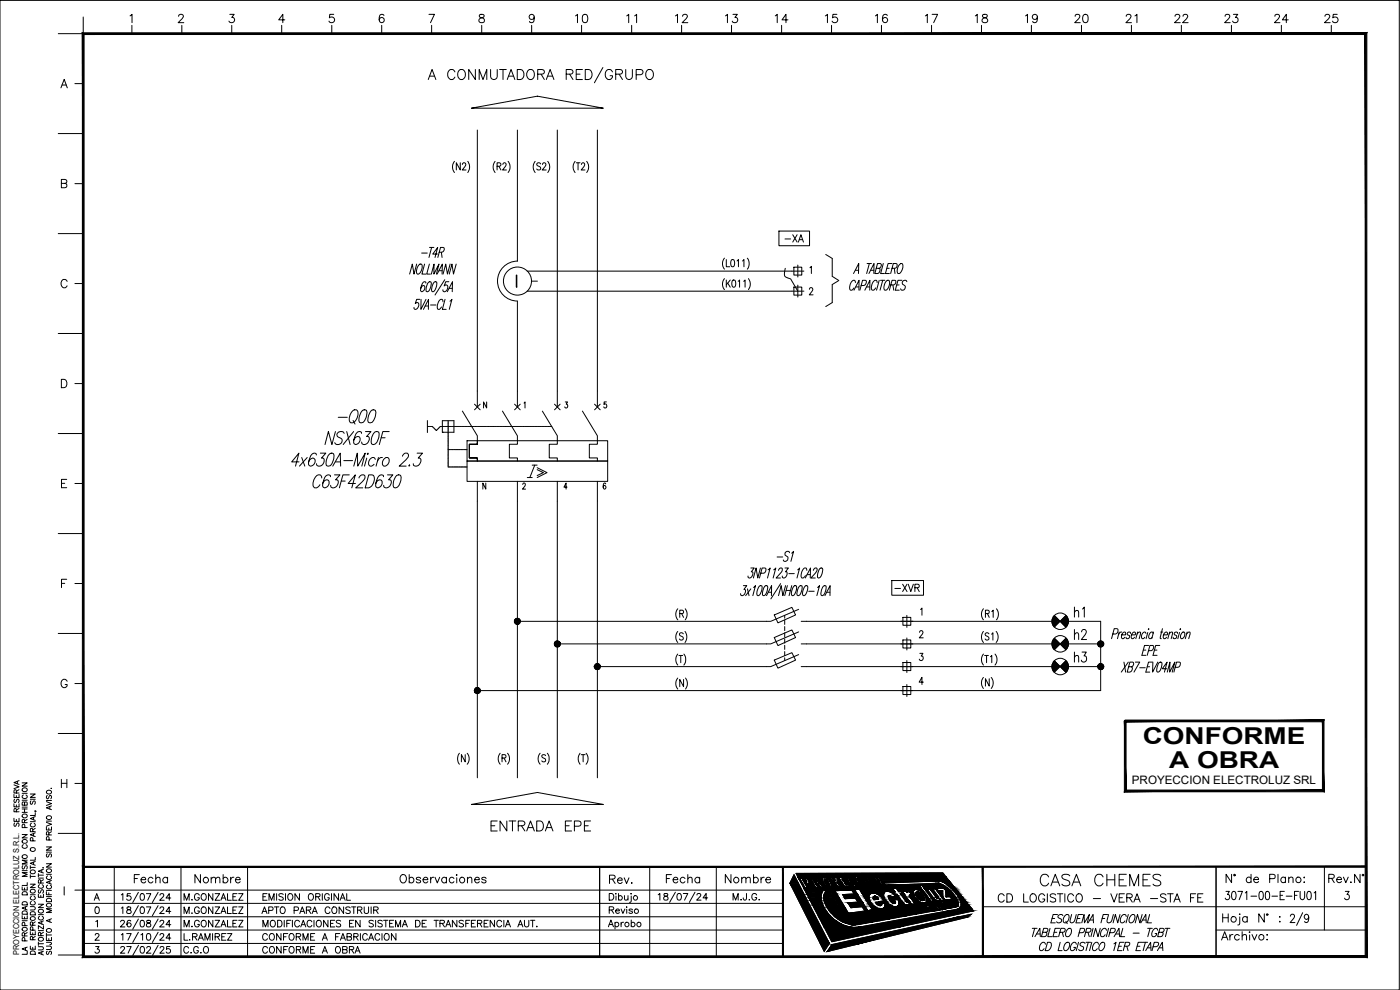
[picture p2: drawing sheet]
<svg xmlns="http://www.w3.org/2000/svg" width="420mm" height="297mm" viewBox="0 0 420 297" stroke-linecap="round" stroke-linejoin="round" font-family="sans-serif">
<defs><g id="words">
<text font-size="8.4" x="127.4" y="26.1">A CONMUTADORA RED/GRUPO</text>
<text font-size="7.9" x="232.5" y="74.8">-XA</text>
<text font-size="7.1" x="311.1" y="267.1">CASA CHEMES</text>
<g font-size="7">
<text x="342.9" y="223.3">CONFORME</text>
<text x="350.9" y="230.4">A OBRA</text>
</g>
<text font-size="6.6" x="321.4" y="200">h3</text>
<g font-size="6.2">
<text x="326.3" y="186.3" transform="rotate(-90 326.3 186.3)">h1</text>
<text x="321.4" y="193">h2</text>
<text x="146" y="250.5">ENTRADA EPE</text>
</g>
<g font-size="5.7">
<text x="171.4" y="8.1">10</text>
<text x="187" y="8.1">11</text>
<text x="201.4" y="8.1">12</text>
<text x="216.6" y="8.1">13</text>
<text x="231.4" y="8.1">14</text>
<text x="246.6" y="8.1">15</text>
<text x="261.4" y="8.1">16</text>
<text x="276.6" y="8.1">17</text>
<text x="291.4" y="8.1">18</text>
<text x="306.6" y="8.1">19</text>
<text x="321.4" y="8.1">20</text>
<text x="336.5" y="8.1">21</text>
<text x="351.4" y="8.1">22</text>
<text x="366.2" y="8.1">23</text>
<text x="381.4" y="8.1">24</text>
<text x="396.2" y="8.1">25</text>
<text x="39.2" y="266">Fecha</text>
<text x="57.1" y="266">Nombre</text>
<text x="118.9" y="266">Observaciones</text>
<text x="181.7" y="266.3">Rev.</text>
<text x="198.6" y="266">Fecha</text>
<text x="216.6" y="266">Nombre</text>
<text x="366.9" y="266">N° de Plano:</text>
<text x="397.6" y="266">Rev.N°</text>
<text x="298.4" y="272">CD LOGISTICO - VERA -STA FE</text>
<text x="366.5" y="271.3">3071-00-E-FU01</text>
</g>
<g font-size="5.3">
<text x="54" y="279.4">M.GONZALEZ</text>
<text x="77.6" y="283.3">CONFORME A FABRICACION</text>
</g>
<g font-size="4.9">
<text x="54" y="271.3">M.GONZALEZ</text>
<text x="54" y="275.2">M.GONZALEZ</text>
<text x="77.3" y="275.2">APTO PARA CONSTRUIR</text>
<text x="77.6" y="271.3">EMISION ORIGINAL</text>
<text x="181.7" y="275.2">Reviso</text>
<text x="54" y="287.2">C.G.O</text>
<text x="77.6" y="287.2">CONFORME A OBRA</text>
</g>
<text font-size="3.5" x="339.7" y="235.2">PROYECCION ELECTROLUZ SRL</text>
<text font-size="2.4" x="5.7" y="286.6" transform="rotate(-90 5.7 286.6)">PROYECCION ELECTROLUZ S.R.L.</text>
</g></defs>
<!-- layer: AUXILIAR -->
<g fill="none" stroke="#000" stroke-width=".3">
<path d="M0 .1h419.9v296.9h-419.9zM4.2 238.4v.9h1.5v-.9M4.2 235.5l1.5 .6-1.5 .5M4.4 239.8l-.2 .3 .2 .7 .4-.1 .5-.9 .4 .3-.2 .7M4.9 237.9l-.1-.8-.3-.2-.3 .4v.6h1.5M4.9 238.7v.6M5.2 234.4v.7M5.7 234.2l-1.5 .6 1.5 .6M5.7 236.9l-.8 .5M6.6 234.9h1.6l-1.6 1h1.6M6.6 238h1.6M6.7 236.7a.71 .71 0 0 1 1-.3 .71 .71 0 0 1 .3 1 .74 .74 0 0 1-.9 .1 .74 .74 0 0 1-.4-.8z"/>
<path d="M7 238.5a.6 .6 0 0 0-.3 .9 .6 .6 0 0 0 .9 .2 .54 .54 0 0 0 .6-.4 .54 .54 0 0 0-.4-.7M9.1 238.2h1.5l-1.5 1.1h1.5M9.1 239.8h1.5M14 237.4a.71 .71 0 0 1 1-.3 .71 .71 0 0 1 .2 1 .75 .75 0 0 1-.8 .1 .75 .75 0 0 1-.4-.8zM14.2 238.7l-.3 .3 .3 .7 .3-.2 .5-.8 .5 .3-.3 .7M15.3 236.5h.1M4.2 245.5v1h1.5v-1M4.2 241.2v.9h1.5v-.9M4.4 246.9l-.2 .4 .2 .6 .4-.1 .5-.9 .4 .4-.2 .6M4.9 243.6l-.1-.9-.3-.1-.3 .3v.7h1.5M4.9 241.5v.6M4.9 245.9v.6"/>
<path d="M5.7 242.6l-.8 .5M6.6 250.4h1.6l-1.6 1h1.6M6.6 243.7h1.6M6.6 242.7h1.6M6.6 242.2h1.6M6.6 240.1h1.6M6.7 256.7a.71 .71 0 0 1 1-.2 .71 .71 0 0 1 .3 1 .74 .74 0 0 1-.9 .1 .74 .74 0 0 1-.4-.9zM6.7 252.2a.71 .71 0 0 1 1-.3 .71 .71 0 0 1 .3 1 .74 .74 0 0 1-.9 .1 .74 .74 0 0 1-.4-.8zM6.9 259.7l-.3 .4 .3 .7 .3-.2 .5-.9 .5 .4-.2 .7M6.9 244.4a.69 .69 0 0 1 .9-.2 .69 .69 0 0 1 .2 1 .69 .69 0 0 1-1 .1 .69 .69 0 0 1-.1-.9zM7 253.4a.62 .62 0 0 0-.3 .9 .62 .62 0 0 0 .9 .2 .56 .56 0 0 0 .6-.4 .56 .56 0 0 0-.4-.7M7.4 246.8l-.1-.9-.4-.1-.3 .4v.6h1.6"/>
<path d="M7.4 240.9l.3-.3 .3 .1 .2 .2v.7h-1.6l.2-.9h.5l.1 .9M7.4 242.7v1M7.5 248.3l-.2-.9-.4-.1-.3 .4v.6h1.6M8.2 258.1h-1.6l1.6 .6-1.6 .5h1.6M8.2 245.8l-.8 .5M9.1 259.7v1.1M9.1 246.5h1.5M9.3 240.3l-.2 .4 .2 .6 .3-.1 .6-.9 .4 .4-.2 .6M9.4 247a.55 .55 0 0 0-.3 .7 .55 .55 0 0 0 .6 .4h.3a.55 .55 0 0 0 .6-.4 .55 .55 0 0 0-.4-.7M9.8 249.5l-.1-.8-.3-.2-.3 .2v.8h1.5M9.9 252.3l-.1-.9h-.7v.9h1.5M10.1 245.2v.7"/>
<path d="M10.1 250.1v.7M10.1 258.7v.7M10.5 243.3l.4 .1M10.6 258.5l-1.5 .5 1.5 .6M10.6 257.2v.9h-1.5M10.6 249.9l-1.5 .6 1.5 .5M10.6 245l-1.5 .6 1.5 .6M10.6 243.8v.9h-1.5M10.6 248.5l-.8 .5M13.9 259.2h1.6l-1.6 1h1.6M13.9 254.1h1.6l-1.6 1h1.6M13.9 248.1v.9h1.6v-.9"/>
<path d="M13.9 246.7l1.6 .6-1.6 .6M13.9 240.5l1.6 .6-1.6 .6M13.9 255.7h1.6M13.9 246.4h1.6M13.9 240.2h1.6M14 245a.71 .71 0 0 1 1-.3 .71 .71 0 0 1 .2 1 .74 .74 0 0 1-.8 .1 .74 .74 0 0 1-.4-.8zM14.2 256.2l-.3 .3 .1 .5h.5l.4-.8h.3l.3 .3-.3 .7M14.6 250.5v-.8l-.5-.1-.2 .9h1.6M14.6 248.4v.6M14.7 252l-.1-.9h-.6l-.1 .9h1.6M14.9 242v.7M15.5 241.8l-1.6 .6 1.6 .5"/>
<path d="M15.5 249.5l-.9 .5M6.6 274.7v1h1.6v-1M6.6 266.1v.9h1.6v-.9M6.6 276.3h1.6M6.6 261.2h1.6M6.7 273.6a.84 .84 0 0 1 1.5 .2v.5h-1.6zM6.7 270.8a.83 .83 0 0 1 1-.2 .83 .83 0 0 1 .5 .9h-1.6zM6.9 278.4a.69 .69 0 0 1 .9-.2 .69 .69 0 0 1 .2 1 .69 .69 0 0 1-1 .1 .69 .69 0 0 1-.1-.9zM6.9 267.7a.82 .82 0 0 1 .9-.1 .82 .82 0 0 1 .4 .9h-1.6zM7.4 266.4v.6M7.4 275.1v.6M7.5 277.7l-.2-.9-.4-.1-.3 .4v.6h1.6"/>
<path d="M7.7 272.1v.7M8.2 271.9l-1.6 .5 1.6 .6M8.2 264.8v.9h-1.6M8.2 261.8h-1.6l1.6 .6-1.6 .6h1.6M8.2 279.8l-.8 .5M9.1 279.5v.9h1.5v-.9M9.1 272h1.1l.4 .4-.2 .6h-1.3M9.1 265.3h1.5l-1.5 1h1.5M9.1 268.5h1.5M9.1 263h1.5M9.1 262.5v1M9.1 260.3h1.5"/>
<path d="M9.1 273.8a.88 .88 0 0 1 1.5 .2v.5h-1.5zM9.4 270.5a.55 .55 0 0 0-.3 .6 .55 .55 0 0 0 .6 .4h.3a.55 .55 0 0 0 .6-.4 .55 .55 0 0 0-.4-.6M9.4 269a.55 .55 0 0 0-.3 .6 .55 .55 0 0 0 .6 .4h.3a.55 .55 0 0 0 .6-.4 .55 .55 0 0 0-.4-.6M9.8 277.6l-.1-.9h-.6v.9h1.5M9.8 279.9v.5M9.9 279.1l-.1-.9-.4-.1-.3 .1v.9h1.5M10.6 276.6l-.8 .5M11.5 271.3h1.5l-1.5 1h1.5M11.5 268.3v.9h1.5v-.9M11.5 262.1v1M11.5 279.2h1.5M11.5 274.4h1.5"/>
<path d="M11.5 263.5h1.5M11.5 262.6h1.5M11.7 273a.68 .68 0 0 1 1-.2 .68 .68 0 0 1 .1 1 .68 .68 0 0 1-1 .1 .68 .68 0 0 1-.1-.9zM11.7 266.9l-.2 .4 .2 .7 .4-.2 .5-.9 .4 .4-.2 .7M11.9 274.9a.62 .62 0 0 0-.3 .9 .62 .62 0 0 0 .8 .2 .56 .56 0 0 0 .6-.4 .56 .56 0 0 0-.3-.7M11.9 265.5a.6 .6 0 0 0-.3 .8 .6 .6 0 0 0 .8 .2 .54 .54 0 0 0 .6-.4 .54 .54 0 0 0-.3-.6M12.2 265l-.1-1h-.5l-.1 1h1.5M12.2 268.7v.5M12.5 261v.7M12.5 276.5v.7M13 260.3v.2zM13 277.7v1.1l-1.5-1.1v1.1"/>
<path d="M13 276.3l-1.5 .6 1.5 .5M13 260.8l-1.5 .6 1.5 .5M13 279.7l-.8 .5M13 263.9l-.8 .5M13.9 267.5v1h1.6M13.9 269h1.6M13.9 267.2h1.6M13.9 262.3h1.6M14 278.9a.71 .71 0 0 1 1-.3 .71 .71 0 0 1 .2 1 .74 .74 0 0 1-.8 .1 .74 .74 0 0 1-.4-.8zM14 271.3a.71 .71 0 0 1 1-.3 .71 .71 0 0 1 .2 1 .74 .74 0 0 1-.8 .1 .74 .74 0 0 1-.4-.8zM14 269.8a.84 .84 0 0 1 1.5 .2v.5h-1.6zM14 261a.7 .7 0 0 1 1-.3 .7 .7 0 0 1 .2 .9 .73 .73 0 0 1-.8 .2 .73 .73 0 0 1-.4-.8z"/>
<path d="M14.3 265.6a.62 .62 0 0 0-.3 .8 .62 .62 0 0 0 .9 .3 .56 .56 0 0 0 .6-.5 .56 .56 0 0 0-.4-.6M14.3 262.8a.62 .62 0 0 0-.3 .8 .62 .62 0 0 0 .9 .3 .56 .56 0 0 0 .6-.5 .56 .56 0 0 0-.4-.6M14.6 267.9v.6M14.9 264.4v.7M14.9 275.9v.7M15.5 275.7l-1.6 .6 1.6 .5M15.5 272.7h-1.6l1.6 .5-1.6 .6h1.6M15.5 264.1l-1.6 .6 1.6 .6M25 267.1h210M25 275.1h210M25 271h210M25 279h210"/>
<path d="M34.3 260.1v26.9M54.3 260.1v26.9M74.3 260.1v26.9M195 260.1v26.9M215 260.1v26.9M238.3 262.5l10.6 20.6-1.5 2.3-10.3-20.4zM238.9 262.1l44.1-.2 9.1 11.4-42.5 9.3zM240 263.5h1.7a1.07 1.07 0 0 1 .8 1.7h-.9l.7 1.2h-.7zM241 263.9h.5a.58 .58 0 0 1 .4 .9h-.5zM245.2 264.3l-.4-.5h-.8l.5 .9h.4M245.2 264.2l-.2 .5M245.3 265l.4 .2"/>
<path d="M245.7 265.3l.6 1h.7l-.7-1M245.8 264.8l-.1-.9-.6-.4h-1.9l1.7 2.9 .6-.1-.8-1.2h.6M245.8 264.8l.5 .4M247 263.3a2.23 2.23 0 0 1 2.3 2.8 2.23 2.23 0 0 1-2.3-2.8zM247.5 263.8a2.01 2.01 0 0 1 1.4 2 2.01 2.01 0 0 1-1.4-2zM249 263.3h.6l1.1 .9-.2-.9h.7l.1 1.4 .8 1.4h-.7l-.6-1.1zM250.6 267.3l5-.3 .7 1.2-3.4 .2 .8 1.2 3-.2 .8 1.3-3.1 .2 1 1.5 3.3-.4 .9 1.3-5 .7zM251.7 263.3l1.6-.1 .4 .5h-1l.4 .7 .8-.1 .3 .5h-.8l.4 .7h1l.3 .5h-1.6zM255.7 264l-.6-.4a1.75 1.75 0 0 0 1.2 1.8v-.5M256 264h-.4M256.1 263.9a1.19 1.19 0 0 0-1.7-.6 2.72 2.72 0 0 0 2.3 2.6l.2-.5-.3-.6M256.2 277.5h.1"/>
<path d="M256.5 266.9l1.4-.1 4 6.2-1.5 .2zM256.5 264.9h-.3M258.5 264.8h.5l.1 .8a1.19 1.19 0 0 1-1.7-.6l-.5-.8-.2-1a1.19 1.19 0 0 1 1.7 .7l-.5 .1-.5-.5a1.75 1.75 0 0 0 1.2 1.9l-.1-.6M258.6 263.1h.5l1.7 2.5h-.6zM260.4 263.1a2.09 2.09 0 0 1 2 2.5 2.09 2.09 0 0 1-2-2.5zM260.7 263.4a2.14 2.14 0 0 1 1.3 1.9 2.14 2.14 0 0 1-1.3-1.9zM262.1 263.2l.5-.1 1.4 1.3-.8-1.2 .4-.1 1.6 2.3-.5 .1-1.4-1.3 .9 1.3-.4 .1zM263.7 269.7a.88 .88 0 0 0-.7-.7 .88 .88 0 0 0-.9 .3l.1 .6 1.5-.1M264.6 271.1l1-.1a1.41 1.41 0 0 1-.6 1.6 1.41 1.41 0 0 1-1.7-.1 3.6 3.6 0 0 1-2.3-4.1 2.6 2.6 0 0 1 3.7 1l.7 1-2.6 .4 1.2 .9 .5-.1 .1-.4M269 269l-1-.9a1.77 1.77 0 0 0-2.7-.2 3.7 3.7 0 0 0 3.9 4 1.38 1.38 0 0 0 .3-2.1l-1.1 .2M269 269.1l-1.2 .1a.86 .86 0 0 0-1.2-.4 2.55 2.55 0 0 0 1.9 2.3l.2-.4-.3-.7M271 270.8l.9 .7h.8"/>
<path d="M272.1 267.7l-.2-.4-1.1 .1 2.8 3.9 1-.1-1.6-2.3 .1-.4 .5-.1M272.2 267.7h.1M272.4 270.6l-.5-.2-1.6-2.1 .5-.1-.5-.8-.6 .1-.8-1.1-1.1 .1 .8 1.1-.5 .1 .6 .7 .5-.1 1.9 2.7M272.4 270.7l.7 .8-.6 .1M272.6 267.2l1 1.2M272.6 267.1l-.4 .6M273.6 268.4h.1M274.3 267.1a3.1 3.1 0 0 1 3.7 2.4 .97 .97 0 0 1-.1 1.2 .97 .97 0 0 1-1.2 .2 3.7 3.7 0 0 1-2.6-3.5zM275.8 265.7l.9-.1 3.5 4.9-.7 .1zM275.9 269.6v.3l.7 .3a.73 .73 0 0 0 .8-.8l-.6-.8 .1-.1-1.1-.6a.59 .59 0 0 0-.8 0 .59 .59 0 0 0 .1 .9l.2 .6 .6 .2M277.6 271.1l.5-.2 .5 .1 .4 .5h-.9l1.3 .5 .6 .7v.4a.7 .7 0 0 1-1 0l-.5-.6 .4-.1 .3 .4 .2-.2-1.2-.4-.7-.8zM278.3 266.8l.8-.1 1.8 2.5 .7 .3 .1-.4-1.8-2.4 .8-.1 2.6 3.5-.8 .1-.4-.5v.4a.92 .92 0 0 1-1.4-.2z"/>
<path d="M278.3 270.9h.1M280.1 272.8h.3l.4 .3-.4 .1zM281.1 266.6l2.2-.1 .5 .7 .1 1.9 1.2-.2 .6 .9-2 .3-.7-1-.1-1.8-1.2 .1zM281.2 271l.3 .5-.5 .2-.5-.8 .7 .1M281.6 265l.5 .1M281.6 264.3l-16.4 .7 .4 .6 16-.6M281.6 264.3a9.8 9.8 0 0 1 6.8 7.1l-.4 1M281.8 271.3v.2M281.8 271.3a1.12 1.12 0 0 0-1.6-.6l-.1 .3 1.5 2 .5-.1-.7-.9 .5 .1 .5 .7 .5-.1-.7-.9M281.9 271.6l-.1 .1h.2M282.1 265.1a9.6 9.6 0 0 1 5.6 6.3l-.4 .6M282.1 271.7l.1 .1"/>
<path d="M282.2 270.4l.5-.1 1.4 1.8 .6-.1 .3 .4-1 .2zM282.7 272.4l.4-.1 .3 .4h-.4zM284.8 272l.4-.1 .3 .4-.4 .1zM287.2 272l-29.6 5.4-1.4 .1M288 272.4l-.8 .4-29.1 5.3a10.7 10.7 0 0 1-11.7-8.7l.1-1 .7-1.5 .7 .3a4.9 4.9 0 0 0 .9 6 10.7 10.7 0 0 0 7.4 4.3M295 272.1h115M365 279h45M365 260.1v26.9M397.5 260.1v18.9M7.4 280.8l-.1-.9-.4-.1-.3 .3v.7h1.6M7.5 282.3l-.1-.8-.5-.2-.3 .4v.6h1.6M7.7 284.4v.7"/>
<path d="M8.2 285.4v.9h-1.6M8.2 284.2l-1.6 .5 1.6 .6M9.1 283.9v.9h1.5v-.9M9.3 285.4h1.1l.2 .9h-1.5zM9.8 282l-.1-.9-.3-.1-.3 .1v.9h1.5M9.8 284.3v.5M10.6 281l-.8 .5M11.5 284l1.3 .1 .2 .4v.3l-.4 .2h-1.1M11.5 283.2h1.5M11.5 282.6v1.1M11.6 281.5a.69 .69 0 0 1 1-.3 .69 .69 0 0 1 .2 1 .72 .72 0 0 1-.9 .1 .72 .72 0 0 1-.3-.8zM12.2 280.7l-.1-.9h-.5l-.1 .9h1.5"/>
<path d="M12.5 285.6v.7M13 285.4l-1.5 .5 1.5 .6M13.9 283.9h1.1l.5 .4-.1 .4-.4 .2h-1.1M13.9 282.7l1.4 .1 .1 .5-.5 .1M13.9 281.2v1h1.6v-1M13.9 280.5h1.6M13.9 280v1M14.2 285.4l-.3 .3 .1 .5 .4 .1 .5-.9h.3l.3 .3-.3 .7M14.6 281.6v.6M25 283.1h210M180 287v-26.9v26.9M249.7 283.4l41.8-9.1-1.1 .9-42.2 10.3z"/>
<circle cx="9.8" cy="254.9" r=".69"/>
<circle cx="9.8" cy="275.6" r=".68"/>
<circle cx="9.8" cy="267.4" r=".68"/>
<circle cx="9.8" cy="261.6" r=".69"/>
</g>
<!-- layer: Texto-rotulo -->
<g fill="none" stroke="#000" stroke-width=".3">
<path d="M17.5 10.1h7.5M39 4.8l.6-.5v2.5M39.6 7.6v2.5M53.6 4.9l.5-.6h.5l.4 .5-.3 .8-1.2 1.2h1.7M54.6 7.6v2.5M69 4.3h1.3l-.7 .9a.84 .84 0 0 1 .6 1.4 .84 .84 0 0 1-1.5-.3M69.6 7.6v2.5M84.5 7.6v2.5M85.5 6h-1.8l1.2-1.7v2.5M99.6 7.6v2.5M100.2 4.3h-1.2l-.2 1.1a.9 .9 0 0 1 1.4 0 .9 .9 0 0 1-.2 1.3 .9 .9 0 0 1-1.3-.4M114.6 7.6v2.5"/>
<path d="M115.2 4.6a.73 .73 0 0 0-.7-.3 .73 .73 0 0 0-.6 .5 1.46 1.46 0 0 0 .6 2 .78 .78 0 0 0 .8-.7 .78 .78 0 0 0-.7-.9 .78 .78 0 0 0-.8 .8M128.7 4.3h1.7l-1.2 2.5M129.5 7.6v2.5M144 4.4a.48 .48 0 0 0 .2 .8 .94 .94 0 0 1 1 .3 .94 .94 0 0 1 .1 1l-.5 .3a.83 .83 0 0 1-1.1-.5 1.32 1.32 0 0 1 1.5-1.2l.1-.5a.98 .98 0 0 0-1.3-.2zM144.6 7.6v2.5M159.6 7.6v2.5M160.3 5.1a.77 .77 0 0 1-1.1 .6 .77 .77 0 0 1-.2-1.2 .77 .77 0 0 1 1.2 .1l.1 .5a1.15 1.15 0 0 1-.9 1.7l-.5-.4M18.3 26.4l1-2.6 .9 2.6M18.6 25.5h1.3M22.5 25.1h2.5M17.5 40.1h7.5M18.4 55l1.5-.1 .2-.3-.2-.6-1.5-.2v2.5h1.1a.67 .67 0 0 0 .6-.4 .67 .67 0 0 0-.2-.8l-.4-.1"/>
<path d="M22.5 55.1h2.5M17.5 70.1h7.5M20.2 84.4a.94 .94 0 0 0-1.1-.6 .94 .94 0 0 0-.8 1v.6a.94 .94 0 0 0 .8 1 .94 .94 0 0 0 1.1-.6M22.5 85.1h2.5M17.5 100.1h7.5M18.4 113.8h.9a1.35 1.35 0 0 1 .8 1.3 1.35 1.35 0 0 1-.8 1.2h-.9zM22.5 115.1h2.5M17.5 130.1h7.5M18.5 145h.9M20 143.8h-1.5v2.5h1.5M22.5 145.1h2.5M17.5 160.1h7.5"/>
<path d="M18.5 175h.9M20 173.8h-1.5v2.5M22.5 175.1h2.5M17.5 190.1h7.5M20.2 204.4a.94 .94 0 0 0-1.1-.6 .94 .94 0 0 0-.8 1v.6a.91 .91 0 0 0 .9 .9 .91 .91 0 0 0 1-.9h-.6M22.5 205.1h2.5M17.5 220.1h7.5M18.4 233.8v2.5M18.4 235h1.7M20.1 233.8v2.5M22.5 235.1h2.5M17.5 250h7.5"/>
<path d="M19.3 266.1v2.4M22.5 267.1h2.5M28.3 270.1l.7-2 .8 2M28.6 269.4h.9M28.7 272.2a.68 .68 0 0 1 1 .3l.1 .5a.85 .85 0 0 1-.8 1.1 1.33 1.33 0 0 1-.3-1.9zM28.7 276.5l.6-.4v2M36.2 276.6l.4-.5 .6 .1 .1 .3-.2 .6-1 1h1.4M36.4 268.5l.5-.4v2M36.4 272.5l.5-.4v2M38.2 272.2v.6a.81 .81 0 0 1 .9 .3 .81 .81 0 0 1 .1 .9l-1.1-.1v-.7l1.1-.6v-.4zM39.2 268.1h-1l-.1 .9a.72 .72 0 0 1 1.1-.1 .72 .72 0 0 1-.1 1.1 .72 .72 0 0 1-1.1-.3M39.2 276.4v-.2a.64 .64 0 0 0-1 .3 .97 .97 0 0 0 .6 1.6 .63 .63 0 0 0 .5-.6 .63 .63 0 0 0-.6-.6 .63 .63 0 0 0-.6 .5"/>
<path d="M41.5 267.7l-1.7 3.1M41.5 271.7l-1.7 3.1M41.5 275.7l-1.7 3.1M41.5 279.7l-1.7 3.1M42.3 268.2a.68 .68 0 0 1 1 .3v.5a.85 .85 0 0 1-.7 1.1 1.33 1.33 0 0 1-.3-1.9zM42.3 272.2a.68 .68 0 0 1 1 .3v.5a.85 .85 0 0 1-.7 1.1 1.33 1.33 0 0 1-.3-1.9zM42.3 276.2a.68 .68 0 0 1 1 .3v.5a.85 .85 0 0 1-.7 1.1 1.33 1.33 0 0 1-.3-1.9zM43.9 268.1h1.4l-1 2M43.9 272.1h1.4l-1 2M44.1 276.2v.6l.9 .3 .3 .3a.66 .66 0 0 1-.7 .7 .66 .66 0 0 1-.7-.7l.3-.3 1-.5-.1-.4zM47.5 267.7l-1.8 3.1M47.5 271.7l-1.8 3.1"/>
<path d="M47.5 275.7l-1.8 3.1M47.5 279.7l-1.8 3.1M48 268.6l.4-.5 .6 .1 .1 .3-.2 .6-1 1h1.4M48 272.6l.2-.4 .6-.1 .3 .6-1.2 1.4h1.4M48 276.6l.4-.5 .6 .1 .1 .3-.2 .6-1 1h1.4M51.3 269.4h-1.5l1-1.3v2M51.3 273.5h-1.5l1-1.4v2M51.3 277.4h-1.5l1-1.3v2M78.9 278.1v-2l.8 2 .7-2v2M81.3 276.4a.95 .95 0 0 1 1.4 .6 .95 .95 0 0 1-1 1.1l-.6-.7zM83.3 276.1h.6a1.06 1.06 0 0 1 .8 1 1.06 1.06 0 0 1-.8 1h-.6zM85.3 276.1v2"/>
<path d="M86.1 277.1h.7M87.3 276.1h-1.2v2M87.8 276.1v2M89.9 276.6a.74 .74 0 0 0-.9-.5 .74 .74 0 0 0-.6 .8 .83 .83 0 0 0 .3 1.1 .83 .83 0 0 0 1.1-.2l.1-.1M90.3 278.1l.7-2 .8 2M93.6 276.6a.74 .74 0 0 0-.8-.5 .74 .74 0 0 0-.6 .8v.5a.74 .74 0 0 0 .6 .7 .74 .74 0 0 0 .8-.4M94.2 276.1v2M95.3 276.2a.94 .94 0 0 1 1.2 .9 .94 .94 0 0 1-1.2 .9l-.4-.6 .1-.8zM98.4 276.1v2l-1.3-2v2M99.2 277.1h.7M100.5 276.1h-1.3v2M102.2 276.4l-.4-.3-.9 .3 .2 .5 1.1 .5-.1 .6-.7 .1-.5-.3"/>
<path d="M104.9 277.1h.8M106.2 276.1h-1.3v2M108.1 276.1v2l-1.4-2v2M112.1 276.4l-.5-.3-.9 .3 .2 .5 1.1 .5-.1 .6-.7 .1-.5-.3M112.7 276.1v2M114.7 276.4l-.4-.3-.9 .3 .2 .5 1 .5v.6l-.7 .1-.5-.3M115.1 276.1h1.3M115.8 276.1v2M116.9 277.1h.8M118.2 276.1h-1.3v2M118.7 278.1v-2l.8 2 .7-2v2M120.7 278.1l.8-2 .8 2"/>
<path d="M121 277.4h1M124.7 276.1h.7a1.06 1.06 0 0 1 .7 1 1.06 1.06 0 0 1-.7 1h-.7zM126.7 277.1h.8M128 276.1h-1.3v2h1.3M130.3 276.1h1.3M130.9 276.1v2M132 277.1l1.2-.1 .2-.3-.1-.4-1.3-.2v2M132.7 277.1l.7 1M133.8 278.1l.7-2 .8 2M134.1 277.4h.9M137.1 276.1v2l-1.3-2v2M139.1 276.4l-.5-.3-.8 .3 .2 .5 1.1 .6v.3l-.5 .3-.8-.3"/>
<path d="M139.8 277.1h.7M141 276.1h-1.2v2M141.5 277.1h.7M142.7 276.1h-1.2v2h1.2M143.3 277.1l1.1-.1 .1-.7-1.2-.2v2M144 277.1l.6 1M145.3 277.1h.7M146.5 276.1h-1.2v2h1.2M148.4 276.1v2l-1.3-2v2M150.5 276.6a.74 .74 0 0 0-.8-.5 .74 .74 0 0 0-.6 .8 .83 .83 0 0 0 .3 1.1 .83 .83 0 0 0 1.1-.2v-.1M151.2 276.1v2M151.7 278.1l.7-2 .8 2"/>
<path d="M152 277.4h.9M155.4 278.1l.8-2 .7 2M155.7 277.4h.9M157.4 276.1v1.4l.5 .6a.6 .6 0 0 0 .8-.6v-1.4M159.2 276.1h1.3M159.9 276.1v2M161 278h.2zM182.6 278.1l.7-2.1 .8 2.1M182.8 268.1h.7a1.06 1.06 0 0 1 .7 1 1.06 1.06 0 0 1-.7 1h-.7zM182.8 277.4h1M184.6 277a.64 .64 0 0 1 .9-.1 .64 .64 0 0 1 0 1 .64 .64 0 0 1-.9-.1M184.6 276.7v2"/>
<path d="M184.9 268.8v1.3M185.6 269a.64 .64 0 0 1 1-.1 .64 .64 0 0 1 0 1 .64 .64 0 0 1-1-.1M185.6 268.1v2M186.4 276.7v1.4M187.2 276.7a.6 .6 0 0 0-.8 .6M187.4 268.7l.1 1.3 .5 .1 .5-.4M188.5 268.7v1.4M189.4 268.8v1.6l-.5 .3M189.4 277a.64 .64 0 0 1 1-.1 .64 .64 0 0 1 0 1 .64 .64 0 0 1-1-.1M189.4 276v2.1M366.9 274.2v2.5M366.9 275.4h1.7"/>
<path d="M368.6 274.2v2.5M371.9 274.3h.3zM372.1 275.1v1.9l-.2 .4-.4 .1M372.8 279.6v2.5M374.3 275.4a.79 .79 0 0 0-1.1-.1 .79 .79 0 0 0 0 1.1 .79 .79 0 0 0 1.1-.1M374.3 275v1.7M375 279.6v.2zM379.4 274.2v2.5l-1.6-2.5v2.5M384 275.1h.2zM384 276.5h.2zM387.3 274.9l.4-.6h.4l.4 .5-.3 .8-1 1.2h1.4M390.9 273.8l-1.8 3.9"/>
<path d="M392.8 275.2a.72 .72 0 0 1-1 .6 .72 .72 0 0 1-.3-1.2l.5-.3a1.35 1.35 0 0 1 .8 1.3 1.35 1.35 0 0 1-.9 1.2l-.4-.3M403.7 267.4h1.2l-.7 1a.77 .77 0 0 1 .7 1.2 .77 .77 0 0 1-1.4-.1M17.5 286.5h7.5M28.6 280.6l.1-.4 .6-.1 .4 .6-1.2 1.4h1.3M28.7 284h1l-.5 .8a.66 .66 0 0 1 .4 1 .66 .66 0 0 1-1.1-.2M36.2 284.5l.4-.5 .6 .1 .2 .3-.1 .4-1.1 1.2h1.3M36.4 280.5l.5-.4v2M38 280.1h1.4l-1 2M38.1 284h1.3l-1 2M41.6 283.6l-1.8 3.1M42.3 280.5l.5-.4v2M42.3 284.1a.64 .64 0 0 1 1 .3l.1 .4a.9 .9 0 0 1-.8 1.2 1.25 1.25 0 0 1-.3-1.9z"/>
<path d="M44 284.5l.4-.5 .6 .1 .2 .3-.3 .6-1 1h1.4M44.2 280.2a.68 .68 0 0 1 1 .3l.1 .5a.85 .85 0 0 1-.8 1.1 1.33 1.33 0 0 1-.3-1.9zM47.5 283.6l-1.7 3.1M48 280.6l.2-.4 .6-.1 .3 .6-1.2 1.4h1.4M48 284.5l.4-.5 .6 .1 .2 .3-.1 .4-1.1 1.2h1.3M51 284h-1v.8a.7 .7 0 0 1 1 0 .7 .7 0 0 1-.1 1.1 .7 .7 0 0 1-1-.3M51.3 281.5h-1.5l1-1.4v2M55.2 280.1v2h1.2M57.8 281.1l1.1-.1 .2-.3v-.4l-1.3-.2v2M58.5 281.1l.6 1M59.5 282.1l.8-2 .7 2M59.8 281.5h.9"/>
<path d="M61.5 282.1v-2l.8 2 .7-2v2M63.8 280.1v2M64.6 281.1l1.1-.1 .2-.5-.5-.4h-.8v2M65.2 281.1l.7 1M67.8 280.1h-1.3v2h1.3M68.3 280.1h1.3l-1.3 2h1.3M366.6 282.1l.9-2.5 1 2.5M366.9 281.2h1.2M369.1 280.4v1.7M370 280.4a.79 .79 0 0 0-.9 .7M371.9 280.7a.81 .81 0 0 0-1.1-.1 .81 .81 0 0 0 0 1.2 .81 .81 0 0 0 1.1-.1M372.8 280.9l.6-.5 .6 .1 .1 1.6"/>
<path d="M375 280.5v1.6M375.8 280.4l.7 1.7 .7-1.7M380.2 280.5h.2zM380.2 281.9h.2z"/>
<circle cx="188.2" cy="277.4" r=".67"/>
<circle cx="190.7" cy="269.4" r=".66"/>
<circle cx="191.7" cy="277.4" r=".67"/>
<circle cx="370.2" cy="275.8" r=".83"/>
<circle cx="380.3" cy="274.4" r=".23"/>
<circle cx="378.6" cy="281.2" r=".83"/>
</g>
<!-- layer: TEXTOS -->
<g fill="none" stroke="#000" stroke-width=".3">
<path d="M25 5.1v5M141.5 32.5l19.8-3.6 19.8 3.6zM136.4 48.4a2.63 2.63 0 0 0 0 3.4M138.1 48.8v2.2l-1.2-2.2v2.2M138.8 49.3l.3-.5h.3l.4 .5-.3 .7-.8 1h1.2M140.4 48.4a2.79 2.79 0 0 1 0 3.4M148.6 48.4a2.63 2.63 0 0 0 0 3.4M149.2 49.9l1-.1v-.7l-1-.3v2.2M149.7 49.9l.6 1.1M150.9 49.3a.51 .51 0 0 1 .7-.4 .51 .51 0 0 1 .2 .8l-1 1.3h1.2M152.5 48.4a2.63 2.63 0 0 1 0 3.4M160.6 48.4a2.63 2.63 0 0 0 0 3.4"/>
<path d="M162.3 49.2a.62 .62 0 0 0-.7-.4 .62 .62 0 0 0-.5 .5l1.2 1.1v.3l-.5 .3-.7-.3M162.8 49.3l.4-.5h.3l.3 .7-1.1 1.5h1.2M164.4 48.4a2.63 2.63 0 0 1 0 3.4M172.6 48.4a2.63 2.63 0 0 0 0 3.4M172.9 48.8h1.2M173.5 48.8v2.2M174.5 49.3l.2-.3a.59 .59 0 0 1 .8 .2 .59 .59 0 0 1-.2 .8l-.9 1h1.2M176.1 48.4a2.63 2.63 0 0 1 0 3.4M125.1 79.2l-.9 3-.5-3-.8 3M125.6 79.7l.5-.5h.3a2.32 2.32 0 0 1-.8 3l-.5-.1-.1-.6zM126.5 75.9h1.7M127.4 79.2l-.8 3h1.2"/>
<path d="M128.9 79.2l-.8 3h1.1M128.9 74.2h1.3M129.5 74.2l-.8 3M131.3 76.2h-1.4l1.5-2-.8 3M131.8 75.7l1.2-.2 .3-.7v-.4l-1.1-.2-.8 3M132.5 75.7l.2 1.5M135.1 79.2l-.8 3-.5-3-.8 3M136.9 79.2l-.8 3-.5-3-.8 3M217.4 77.5a2.57 2.57 0 0 0 0 3.3M218 77.9v2.1h1M219.5 78l.5-.1a1.39 1.39 0 0 1 0 2.1h-.2a1.59 1.59 0 0 1-.3-2zM221.2 78.3l.4-.4v2.1"/>
<path d="M222.8 78.3l.5-.4v2.1M224.3 77.5a2.72 2.72 0 0 1 0 3.3M260.2 79.1h1.3M260.9 79.1l-.8 3M265.1 79.1l-.8 3h1.1M267.7 79.1h-1.2l-.8 3h1.2M269.8 79.5l.5-.4h.4a2.32 2.32 0 0 1-.8 3l-.5-.2-.2-.5 .3-1.2zM126 89.8h-.9l-.5 1.3 .7-.3a1.23 1.23 0 0 1-.8 2l-.2-.1-.1-.5M126.4 89.8l-.1 3 1.5-3M127.1 92.8l1.5-3v3M127.6 91.8h.9M127.8 84.9v-.2l-.4-.2a2.89 2.89 0 0 0-1.1 2.9 .97 .97 0 0 0 1.1-.5 .97 .97 0 0 0-.2-1.2 .95 .95 0 0 0-.9 .8"/>
<path d="M128.7 84.7h.7l-.1 1.1a1.82 1.82 0 0 1-1.2 1.7 1.44 1.44 0 0 1 0-1.7zM129.2 91.5h1.7M129.5 82.2l.8-3-.1 3 1.5-3-.7 3M130.3 84.7l.5-.2a1.35 1.35 0 0 1 .1 1.7l-.6 1.2-.5 .1a1.35 1.35 0 0 1-.1-1.7zM131.2 82.2l1.6-3-.1 3M131.7 81.2h1M132.9 90.5l-.2-.7a2.12 2.12 0 0 0-1.4 2.9l.6 .1 .6-.7M133.5 83.9l-2.9 4.6M133.6 89.8l-.8 3h1.1M134.2 87.5l1.6-3-.1 3M134.7 84.5h-.9l-.5 1.3 .7-.3a1.23 1.23 0 0 1-.8 2l-.3-.6M134.8 86.5h.9"/>
<path d="M135 90.4l.6-.6-.8 3M217.4 83.6a2.57 2.57 0 0 0 0 3.3M218 84v2.2M218.4 84.9l.8 1.3M219.2 84l-1.2 1.5M219.9 84.1l.4-.1a1.27 1.27 0 0 1-.2 2.2 1.59 1.59 0 0 1-.2-2.1zM221.5 84.4l.5-.4v2.2M223.2 84.4l.4-.4v2.2M224.6 83.6a2.72 2.72 0 0 1 0 3.3M242.9 86.8l.3-.5h.4l.3 .4-.2 .7-.8 1.1h1.1M243.1 80.3l.4-.4v2.2M256.2 82.1l1.5-3-.1 3"/>
<path d="M256.3 87.1l1.5-3v3M256.7 84.8l-.2-.7a2.06 2.06 0 0 0-1.2 3l.6-.2 .4-.5M256.7 81.1h.9M256.8 86.1h1M258.4 85.7l1.2-.2 .4-.8-.1-.5-1-.1-.8 3M259.5 87.1l1.6-3-.1 3M260.1 86.1h.9M260.8 82.1l1.5-3v3M261.3 81.1h1M263 80.5h.8l.6-.5a.57 .57 0 0 0-.2-.9h-.8l-.8 3h.8l.4-.3 .3-.7-.3-.6M263.2 84.8l-.2-.7a2.06 2.06 0 0 0-1.2 3l.6-.2 .4-.5M263.9 84.1l-.8 3"/>
<path d="M264.2 84.1h1.4M264.9 84.1l-.8 3M266.1 84.2l.6-.1a2.26 2.26 0 0 1-.8 3h-.3a2.35 2.35 0 0 1 .5-2.9zM266.1 80.5h.8M267.3 85.5l1.2-.1 .3-.5v-.7l-1.1-.1-.8 3M267.7 80.5l1.2-.1 .3-.4v-.8l-1.1-.1-.8 3M268 85.5l.2 1.6M268.4 80.5l.2 1.6M269.1 85.5h.7M270.7 84.1h-1.2l-.8 3h1.2M272.2 84.5a.73 .73 0 0 0-1.1-.2 .73 .73 0 0 0-.1 1.1l.5 .3a.77 .77 0 0 1-.1 1.1 .77 .77 0 0 1-1.1-.2M89.7 138.6h-2.2l2.2-2.6-1 3.9"/>
<path d="M90.6 137.3l.9 2.6M92.2 137.3l-2.3 2.6M95 136.5l-.1-.3-.7-.2a3.4 3.4 0 0 0-1.4 3.7 1.28 1.28 0 0 0 1.6-.6 1.28 1.28 0 0 0-.4-1.7 1.59 1.59 0 0 0-1.4 1.2M96.1 136h1.7l-1.3 1.4h.4a1.42 1.42 0 0 1 0 1.9 1.42 1.42 0 0 1-1.9 .2v-.4M98.9 136.2l.8-.2a1.64 1.64 0 0 1 .3 2.2l-.8 1.5-.5 .2-.7-.2a3.9 3.9 0 0 1 .9-3.5zM99.9 139.9l2.2-3.9 .1 3.9M100.7 129.5l-1.1 3.9-1-3.9-1.1 3.9M100.7 138.6h1.5M101.5 125.2h2.7M103.2 138.2h2.6M103.3 130a1.12 1.12 0 0 0-1.5-.5 1.12 1.12 0 0 0-.5 1.5l1 .5a1.15 1.15 0 0 1-.1 1.8 1.15 1.15 0 0 1-1.7-.5M104.1 129.5l1 3.9"/>
<path d="M105.6 123.5a.98 .98 0 0 1 .9-.6 .98 .98 0 0 1 .9 .6 3.3 3.3 0 0 1-1.5 3.4h-.6a2.38 2.38 0 0 1 .3-3.4zM106 126.1l.6 1.1M106.1 129.5l-3.1 3.9M106.2 139.9l1-3.9 .2 3.9 2.2-3.9-1 3.9M108.5 130v-.3l-.8-.2a2.74 2.74 0 0 0-1.5 2.6l.1 1.1a1.37 1.37 0 0 0 1.5-.5 1.37 1.37 0 0 0 .1-1.6 1.14 1.14 0 0 0-1.7 1M108.8 123.1l.5-.1 .7 .1a4 4 0 0 1-.9 3.6l-.6 .2-.6-.2a3.7 3.7 0 0 1 .9-3.6zM109.7 129.5h1.6l-1.3 1.5h.5a1.48 1.48 0 0 1-.1 1.8 1.48 1.48 0 0 1-1.7 .4l-.2-.6M110.1 137.4l-.7 2.5M110.2 136.2l.2-.2v.3zM111.5 123.1l.5-.1 .6 .1a4 4 0 0 1-.9 3.6l-.5 .2-.7-.2a4.1 4.1 0 0 1 1-3.6zM112.4 129.7l.5-.2 .8 .2a3.5 3.5 0 0 1-1.5 3.7h-.3a1.7 1.7 0 0 1-.3-2.3zM112.6 137.8l-.2-.4a1.42 1.42 0 0 0-1.6 .7 1.42 1.42 0 0 0 .3 1.8h.4l.8-.6"/>
<path d="M113.6 137.3l-.7 2.6M114.4 131.3h1.2M114.8 137.3a1.38 1.38 0 0 0-1.5 1.1M115.1 137.8l.8-.5h.4a1.42 1.42 0 0 1 .3 1.7 1.42 1.42 0 0 1-1.6 .7 1.63 1.63 0 0 1 .1-1.9zM116.8 129.5h-1.9l-1.1 3.9M120.8 136.9v-.2a1.07 1.07 0 0 1 1.6-.5 .95 .95 0 0 1-.1 1.2l-2.5 2.5h2.1M122.7 139.7l.2-.2 .1 .2-.2 .2zM125.2 136h1.6l-1.3 1.4 .7 .3a1.47 1.47 0 0 1-.4 1.7 1.47 1.47 0 0 1-1.7 .1l-.1-.4M96.6 143.4l-.3-.8a1.53 1.53 0 0 0-2.1 1.4 1.96 1.96 0 0 0 .2 2.4 1.56 1.56 0 0 0 1.6-1M99.2 143l-.1-.4-.7-.1a2.74 2.74 0 0 0-1.5 2.6l.1 1.1a1.37 1.37 0 0 0 1.5-.5 1.37 1.37 0 0 0 .1-1.6 1.14 1.14 0 0 0-1.7 1M100.4 142.5h1.6l-1.3 1.5h.5a1.48 1.48 0 0 1-.1 1.8 1.48 1.48 0 0 1-1.7 .4l-.2-.6M102.4 144.3h1.2"/>
<path d="M104.8 142.5h-1.9l-1 3.9M106.7 145.1h-2.2l2.1-2.6-1 3.9M107.7 143.4l.1-.2a.98 .98 0 0 1 .7-.7 .98 .98 0 0 1 1 .4 1.61 1.61 0 0 1-.7 1.6l-2 1.9h2.1M110.7 142.5h1a1.22 1.22 0 0 1 .7 1.5 2.36 2.36 0 0 1-2.8 2.4zM115.1 143v-.4l-.8-.1a2.74 2.74 0 0 0-1.5 2.6l.1 1.1a1.37 1.37 0 0 0 1.5-.5 1.37 1.37 0 0 0 .1-1.6 1.14 1.14 0 0 0-1.7 1M116.3 142.5h1.6l-1.3 1.5h.5a1.48 1.48 0 0 1-.1 1.8 1.48 1.48 0 0 1-1.7 .4l-.2-.6M119 142.6l.5-.1 .7 .1a3.4 3.4 0 0 1-1.4 3.8h-.3a1.7 1.7 0 0 1-.3-2.3zM223.1 175.7h1l-.8 1.2h.2a1.24 1.24 0 0 1-.9 1.8l-.4-.6M224.3 176.7l.5 2M225.3 170.4h1.1l-.9 1.2h.3a1.27 1.27 0 0 1-1 1.8l-.3-.1v-.5M225.3 176.7l-1.5 2M226.1 176.3l.6-.6-.8 3"/>
<path d="M227.9 175.8l.5-.1a1.35 1.35 0 0 1 .1 1.7l-.6 1.1-.5 .2a2.62 2.62 0 0 1 .5-2.9zM228.2 170.4l-.8 3-.5-3-.8 3M228.3 172l1.2-.1 .3-.5v-.9l-1.1-.1-.8 3M229.6 175.8h.7v1.2a1.82 1.82 0 0 1-1.2 1.7 1.44 1.44 0 0 1-.1-1.7zM230 178.7l1.6-3-.1 3M230.5 171l.6-.6-.8 3M230.6 177.7h.9M232.2 171l.6-.6-.8 3M233.2 167.1h1.7M233.6 171.1l.6-.7 .5 .1-.1 1.1-1.7 1.8h1.3M234.3 175.1l-2.9 4.6M235.6 170.4h1l-.8 1.2h.3a1.27 1.27 0 0 1-1 1.8l-.3-.1v-.5"/>
<path d="M235.8 175.7l-.9 3-.5-3-.8 3M235.9 177.2h1.3M236.3 175.7l-.8 3M236.7 172.1h1.7M236.9 165.8a.72 .72 0 0 0-1-.2 .72 .72 0 0 0-.1 1.1l.5 .3a.84 .84 0 0 1 0 1.1 .84 .84 0 0 1-1.1 .2l-.1-.3M237.6 166l.6-.6-.8 3M237.6 175.7l-.8 3M238.3 175.8l.5-.1a2.33 2.33 0 0 1-1 3 2.62 2.62 0 0 1 .5-2.9zM239.4 171l.6-.6-.8 3M239.9 175.8l.6-.1a1.35 1.35 0 0 1 0 1.7l-.5 1.1-.5 .2a1.35 1.35 0 0 1-.1-1.7zM241.6 175.8l.5-.1a2.33 2.33 0 0 1-1 3 2.62 2.62 0 0 1 .5-2.9zM241.7 173.4l1.5-3v3"/>
<path d="M242.1 171.1l-.2-.7a1.88 1.88 0 0 0-1.5 2.3l.3 .7h.3l.7-.7M242.2 172.4h1M242.7 177.4h1.6M244.1 171.1l.5-.7h.4l.2 .3-.2 .9-1.6 1.8h1.3M245.4 176.3l.6-.6-.8 3M246.1 170.5h.7v1.2a1.82 1.82 0 0 1-1.2 1.7 1.44 1.44 0 0 1-.1-1.7zM247.1 175.8l.5-.1a1.35 1.35 0 0 1 .1 1.7l-.6 1.1-.4 .2a1.35 1.35 0 0 1-.2-1.7zM247.6 178.7l1.5-3v3M248.1 177.7h.9M203.4 182.7a2.57 2.57 0 0 0 0 3.3M203.4 189.5a2.57 2.57 0 0 0 0 3.3M203.4 196.2a2.57 2.57 0 0 0 0 3.3"/>
<path d="M203.8 196.7h1.1M204 184.1l1-.1 .1-.3-.1-.5-1-.1v2.1M204.3 196.7v2.1M204.6 184.1l.5 1.1M205.1 190.2a.59 .59 0 0 0-.7-.4 .59 .59 0 0 0-.5 .6l.1 .3 1 .5a.52 .52 0 0 1-.4 .9l-.7-.4M205.2 196.2a2.72 2.72 0 0 1 0 3.3M205.6 189.5a2.72 2.72 0 0 1 0 3.3M205.7 182.7a2.72 2.72 0 0 1 0 3.3M276 189.7l.3-.5h.3l.4 .7-1.1 1.5h1.2M276.1 196h.9l-.5 .8a.64 .64 0 0 1 .5 1 .64 .64 0 0 1-1.1 0M276.3 182.9l.4-.5v2.2M295.1 182.7a2.57 2.57 0 0 0 0 3.3"/>
<path d="M295.1 189.5a2.57 2.57 0 0 0 0 3.3M295.1 196.2a2.57 2.57 0 0 0 0 3.3M295.5 196.7h1.1M295.7 184.1l1-.1 .2-.3-.2-.5-1-.1v2.1M296.1 196.7v2.1M296.3 184.1l.6 1.1M296.8 190.2a.56 .56 0 0 0-.8-.4 .56 .56 0 0 0-.2 .9l.7 .3a.6 .6 0 0 1 .1 1 .6 .6 0 0 1-.9-.3M297.2 197l.4-.3v2.1M297.6 190.3l.4-.4v2.2M297.6 183.5l.5-.4v2.1M298.6 196.2a2.57 2.57 0 0 1 0 3.3M299 189.5a2.57 2.57 0 0 1 0 3.3"/>
<path d="M299 182.7a2.57 2.57 0 0 1 0 3.3M334 190.2h.8l.5-.3 .2-1.1-1.1-.2-.8 3M335.9 189.6l-.5 2M336.6 189.6a.94 .94 0 0 0-.9 .9M336.6 190.5h1.2v-.7a1.11 1.11 0 0 0-1.2 .6 1.11 1.11 0 0 0 .2 1.2l.8-.4M337.3 198.7l.5 3M338.6 198.7l-2.1 3M339.3 190.1v-.3a.6 .6 0 0 0-.7-.1 .6 .6 0 0 0-.3 .7l.6 .3 .1 .4a.62 .62 0 0 1-.4 .5 .62 .62 0 0 1-.6-.1l-.1-.3M339.6 190.5h1.1v-.7a1.11 1.11 0 0 0-1.2 .6 1.11 1.11 0 0 0 .2 1.2l.8-.4M340.7 198.7h1.4l-1.8 3M341.2 190.2l.7-.6 .4 .2-.4 1.8M341.4 189.6l-.5 2"/>
<path d="M343.1 195.1h.8M343.9 190.1l-.1-.3a1.11 1.11 0 0 0-1.2 .6 1.11 1.11 0 0 0 .2 1.2l.8-.4M344.5 189.8l-.5 1.8M344.7 195.2l1.1-.1 .4-.9v-.4l-1.1-.1-.8 2.9M344.7 193.7h-1.2l-.8 2.9h1.2M344.8 188.6l-.1 .3zM345.9 198.7h-1.2l-.8 3h1.2M346 198.7l-.1 3 1.6-3M346.1 190.1l-.3-.5a1.27 1.27 0 0 0-.8 2l.8-.4M346.2 189.6l-.5 2M346.5 195.1h.7M347.9 198.8h.8l-.1 1.1a1.82 1.82 0 0 1-1.2 1.8 1.44 1.44 0 0 1-.1-1.8z"/>
<path d="M348.1 193.7h-1.3l-.8 2.9h1.3M348.3 189.6h.7M348.9 188.6l-.7 2.5v.4l.3 .1M349.2 190.5h1.1v-.7a1.11 1.11 0 0 0-1.1 .6 1.11 1.11 0 0 0 .1 1.2l.8-.4M350.9 190.2l.6-.6 .4 .2-.4 1.8M351 189.6l-.5 2M353.4 190.1v-.3a.6 .6 0 0 0-.7-.1 .6 .6 0 0 0-.3 .7l.7 .4v.3a.64 .64 0 0 1-.4 .5 .64 .64 0 0 1-.6-.1v-.3M354 189.8l-.5 1.8M354.3 188.6l-.1 .3zM354.8 189.8l.5-.2a1.27 1.27 0 0 1-.8 2l-.2-.8zM356.1 190.2l.6-.6 .5 .2-.5 1.8M356.3 189.6l-.6 2"/>
<path d="M203.4 203.4a2.57 2.57 0 0 0 0 3.3M205.1 203.9v2.1l-1.1-2.1v2.1M205.7 203.4a2.72 2.72 0 0 1 0 3.3M277.1 204.7h-1.3l.9-1.5v2.2M295.1 203.3a2.57 2.57 0 0 0 0 3.3M296.9 203.7v2.2l-1.2-2.2v2.2M297.5 203.3a2.57 2.57 0 0 1 0 3.3M338.7 200.1l1.2-.2 .3-.7-.1-.4-1-.1-.8 3h.8l.5-.3 .3-.8-.4-.5M342.1 200.3h1.6M344.3 200.1h.7M350.2 200.6h-1.4l1.5-1.9-.8 3M350.3 201.7l.8-3-.1 3 1.6-3-.8 3"/>
<path d="M352.7 200.2l1.2-.1 .3-.5v-.8l-1.1-.1-.8 3M137.9 226a2.72 2.72 0 0 0 0 3.3M139.6 226.4v2.2l-1.1-2.2v2.2M140.2 226a2.57 2.57 0 0 1 0 3.3M150.1 226a2.57 2.57 0 0 0 0 3.3M150.7 227.4h1l.1-.3-.1-.6-1-.1v2.2M151.3 227.4l.5 1.2M152.3 226a2.57 2.57 0 0 1 0 3.3M162.1 226a2.57 2.57 0 0 0 0 3.3M163.7 226.7l-.4-.3-.7 .3 .2 .6 .8 .4 .1 .3v.3l-.4 .3-.7-.3M164.3 226a2.72 2.72 0 0 1 0 3.3M174.1 226a2.72 2.72 0 0 0 0 3.3"/>
<path d="M174.4 226.4h1.2M175 226.4v2.2M175.9 226a2.57 2.57 0 0 1 0 3.3M141.5 241.4l19.8-3.6 19.8 3.6zM197.5 268.5l.5-.4v2M199.3 268.2v.5l.9 .3 .3 .4a.66 .66 0 0 1-.7 .7 .66 .66 0 0 1-.6-.7l.2-.4 1-.5-.1-.3zM202.7 267.7l-1.7 3M203.5 268.2a.64 .64 0 0 1 .9 .3l.1 .4a.9 .9 0 0 1-.7 1.2 1.25 1.25 0 0 1-.3-1.9zM205.1 268.1h1.3l-1 2M208.6 267.7l-1.7 3M209.2 268.5l.3-.4 .6 .1 .2 .3-.1 .3-1.1 1.3h1.3M212.4 269.4h-1.4l.9-1.3v2"/>
<path d="M220 270.1v-2l.8 2 .7-2v2M222.3 270h.2zM224 268.1l-.1 1.8-.3 .2-.3-.1-.2-.6M224.9 269.9v.2zM227.1 268.5a.74 .74 0 0 0-.9-.4 .74 .74 0 0 0-.6 .7 .83 .83 0 0 0 .3 1.1 .83 .83 0 0 0 1.1-.1l.1-.5h-.5M227.8 269.9v.2zM309.8 278.5h1.4M310.5 278.5l-.7 2.5M312.9 279.7l1.3-.1 .3-.3-.1-.6-1.2-.2-.7 2.5 1.4-.2 .3-.6-.4-.5M315.1 278.5l-.6 2.5h1.2M315.7 275.6h.8M316.4 279.7h.8"/>
<path d="M317.4 274.4h-1.3l-.7 2.5h1.3M318 278.5h-1.3l-.7 2.5h1.3M318.1 279.7l1.2-.1 .4-.8-.4-.3h-.9l-.7 2.5M318.8 279.7l.4 1.3M319 274.7a.74 .74 0 0 0-1-.3 .74 .74 0 0 0-.4 .9l.9 .5a.79 .79 0 0 1-.4 1 .79 .79 0 0 1-1-.3M319.6 274.7a.68 .68 0 0 1 1.2 0 1.66 1.66 0 0 1-1.4 2.2l-.3-.4v-.6zM319.9 276.4l.4 .7M320.6 278.7l.6-.2a1.54 1.54 0 0 1-1 2.5 1.54 1.54 0 0 1 .4-2.3zM321.6 274.4l-.5 1.8v.3l.4 .4 .8-.4 .7-2.1M323.3 275.6h.8M323.9 279.9l1.3-.3 .2-.9-1.2-.2-.6 2.5M324.7 276.9l.6-2.5 .2 2.5 1.4-2.5-.6 2.5"/>
<path d="M324.9 274.4h-1.3l-.7 2.5h1.3M325.8 279.7l1.3-.1 .3-.8-.3-.3h-1l-.6 2.5M326.5 279.7l.4 1.3M326.6 276.9l1.4-2.5 .2 2.5M327.1 276h1M328 278.5l-.6 2.5M330.2 278.5l-.7 2.5-.7-2.5-.7 2.5M330.8 275.6h.8M332.1 279.1l-.2-.4a1.44 1.44 0 0 0-1.6 2l.3 .3a.9 .9 0 0 0 1.1-.6M332.4 274.4h-1.3l-.7 2.5M332.7 274.4l-.5 2.1a.79 .79 0 0 0 .9 .4 .79 .79 0 0 0 .6-.7l.4-1.8M332.7 278.5l-.7 2.5"/>
<path d="M333.1 279.9l1.4-.3 .2-.6-.1-.3-1.2-.2-.7 2.5M336.1 274.4l-.7 2.5-.7-2.5-.6 2.5M337 278.5l-.7 2.5h1.2M338 275a.82 .82 0 0 0-1-.6 .82 .82 0 0 0-.6 .9l-.2 .6 .2 .9a.8 .8 0 0 0 1.2-.5M338.6 274.4l-.7 2.5M339.4 274.7a.72 .72 0 0 1 1-.2 1.7 1.7 0 0 1-1.2 2.4l-.3-.4-.1-.6zM340.1 280h1.8M342.4 276.9l1.5-2.5 .1 2.5M342.8 274.4l-.7 2.5-.7-2.5-.7 2.5M342.9 276h1M344.4 278.5h1.4M345 274.4l-.7 2.5h1.3"/>
<path d="M345.1 278.5l-.6 2.5M347.4 279.1l-.3-.6a1.56 1.56 0 0 0-1.1 2.5 .94 .94 0 0 0 1.2-.9h-.5M347.8 279.7l1.2-.1 .3-.3v-.6l-1.2-.2-.7 2.5 1.4-.2 .3-.6-.4-.5M349.7 278.5h1.4M350.4 278.5l-.6 2.5M310.6 281l1.5-2.5 .1 2.5M311.1 280.2h1M313.7 283.3l-.2-.4a1.39 1.39 0 0 0-1.4 .5 1.39 1.39 0 0 0-.1 1.4l.3 .4h.4l.7-.6M314.4 282.7h.7a1.46 1.46 0 0 1-.7 2.5h-.7zM318.2 282.7l-.7 2.5h1.2M319.7 283.1a.72 .72 0 0 1 1.3 0 1.72 1.72 0 0 1-1.4 2.1l-.3-.4-.1-.5zM323 283.3l-.2-.4a1.4 1.4 0 0 0-1.4 .5 1.4 1.4 0 0 0-.1 1.4l.1 .3a.93 .93 0 0 0 1.3-.8h-.5"/>
<path d="M323.7 282.7l-.7 2.5M325.6 283.1a.76 .76 0 0 0-.9-.4 .76 .76 0 0 0-.5 1l.9 .4a.79 .79 0 0 1-.3 1.1 .79 .79 0 0 1-1.1-.4M325.9 282.7h1.4M326.6 282.7l-.7 2.5M327.7 282.7l-.7 2.5M329.6 283.3l-.1-.4a1.4 1.4 0 0 0-1.4 .5 1.4 1.4 0 0 0-.2 1.4l.1 .3a.84 .84 0 0 0 1.3-.5M330.3 283.1a.72 .72 0 0 1 1.1-.2 1.64 1.64 0 0 1-1.2 2.3l-.4-.4v-.5zM334.3 283.2l.6-.5-.6 2.5M334.3 281l1.5-2.5 .2 2.5M334.9 280.2h1M335.7 283.9h.8M337.4 282.7h-1.4l-.6 2.5h1.3"/>
<path d="M337.4 283.9l1.3-.1 .3-.9-1.2-.2-.7 2.5M338.2 283.9l.3 1.3M341.3 283.9h.8M342.9 282.7h-1.3l-.7 2.5h1.4M343 282.7h1.4M343.7 282.7l-.6 2.5M343.8 285.2l1.5-2.5 .1 2.5M344.3 284.4h1.1M346.1 284l1.2-.1 .3-.4 .1-.6-.4-.2h-.9l-.7 2.5M347.3 285.2l1.5-2.5 .2 2.5M347.9 284.4h1"/>
</g>
<!-- layer: AUXILIAR -->
<g fill="#000" stroke="#000" stroke-width=".3">
<path d="M238.3 262.5l1.3 2.5h-2.5zM245 263.5h1.9zM247.4 278.2h22l-19.8 4.4zM252.1 266.1h24zM253.7 269.6h.3zM253.8 265.5h1zM253.1 264.3h.7zM255 263.6h.1zM256.1 265.5h.2zM256.5 266h19.6zM258.8 265.9h17.2zM260.7 263.4h.2z"/>
<path d="M261.8 265.2h.2zM262.2 269.9h.2zM264.5 272.7h14.1zM266.4 265.6h16.7zM268.4 271.1h.1zM268.9 268.4h.3zM269.7 267.5h.3zM272.3 270.7h.2zM275.5 269.5h.2zM275.4 267.7h.2zM275.7 269.6h.2zM275.6 267.8l.2-.1z"/>
<path d="M275.9 269.8h.2zM275.8 267.9h.3zM276.1 269.9h.2zM276.1 268h.2zM276.3 268.1h.2zM276.3 270.1h.2zM276.6 270.1h.2zM276.4 268.3h.2zM277 270.1h.2zM279.6 270.6h.6zM280 272.8h.4zM281 271.6h.3z"/>
<path d="M281.3 269.5h.2zM281.3 269.5h.3zM281.4 265h.4zM282.4 267.3h.5zM238.9 262.1l44.1-.2 .1 .2zM283.9 268.9h1.2zM284.1 272h.6zM287.4 275.2l4.1-.9-1.1 .9zM246.3 283.4h2.4l-1.3 2zM249.7 283.4h7.1l-8.3 2z"/>
<path d="M234.8 260.1l.3 26.9v-26.9zM234.8 260.1l.3 26.9h-.3z"/>
<path d="M237.1 265l11.8 18.1-9.3-18.1zM237.1 265l11.8 18.1h-2.7z"/>
<path d="M239.6 263.5l2 2.9-1.6-2.9zM239.6 263.5l2 2.9h-.4z"/>
<path d="M241 263.9h.6zM241 263.9h.6z"/>
<path d="M241 263.9l.7 .1zM241 263.9l.7 .1z"/>
<path d="M241 264h.7zM241 264h.7z"/>
<path d="M241 264l.8 .1zM241 264l.8 .1z"/>
<path d="M241 264.1l.9 .1zM241 264.1l.9 .1z"/>
<path d="M241.1 264.2h.8zM241.1 264.2h.8z"/>
<path d="M241.1 264.2l.8 .1zM241.1 264.2l.8 .1z"/>
<path d="M241.4 264.8h.5zM241.4 264.8h.5z"/>
<path d="M241.2 264.3l.8 .1zM241.2 264.3l.8 .1z"/>
<path d="M241.2 264.4h.8zM241.2 264.4h.8z"/>
<path d="M241.4 264.7h.6zM241.4 264.7l.5 .1z"/>
<path d="M241.2 264.4l.8 .2zM241.2 264.4l.8 .2z"/>
<path d="M241.3 264.6l.7 .1zM241.3 264.6l.7 .1z"/>
<path d="M241.3 264.7h.7zM241.3 264.7h.7z"/>
<path d="M242.3 266.4h2.6zM242.3 266.4h2.6z"/>
<path d="M239.6 263.5h3.6zM239.6 263.5h3.6z"/>
<path d="M241.7 263.5h1.5zM241.7 263.5h1.5z"/>
<path d="M241.7 263.5l1.5 .1zM241.7 263.5l1.5 .1z"/>
<path d="M241.9 263.6h1.3zM241.9 263.6h1.3z"/>
<path d="M242 263.6h1.3zM242 263.6h1.3z"/>
<path d="M242.1 263.6l1.2 .1zM242.1 263.6l1.2 .1z"/>
<path d="M242.3 263.7l1.1 .1zM242.3 263.7l1.1 .1z"/>
<path d="M242.4 263.8l1.1 .2zM242.4 263.8l1.1 .2z"/>
<path d="M242.5 264l1.1 .1-.1-.1zM242.5 264l1.1 .1h-1z"/>
<path d="M242.6 264.1l1.1 .2zM242.6 264.1l1.1 .2z"/>
<path d="M242.7 264.3l1 .1zM242.7 264.3l1 .1z"/>
<path d="M242.8 264.4l1 .1zM242.8 264.4l1 .1z"/>
<path d="M242.8 264.5l1.1 .2zM242.8 264.5l1.1 .2z"/>
<path d="M242.8 264.7l1.2 .1-.1-.1zM242.8 264.7l1.2 .1h-1.2z"/>
<path d="M242.8 264.8l1.3 .2zM242.8 264.8l1.3 .2z"/>
<path d="M242.8 265l1.3 .1zM242.8 265l1.3 .1h-1.4z"/>
<path d="M242.7 265.1l1.5 .1zM242.5 265.2h1.7z"/>
<path d="M242.5 265.2h1.7zM242.4 265.2h1.8z"/>
<path d="M241.6 265.2l3.3 1.2-.7-1.2zM241.6 265.2l3.3 1.2h-2.6z"/>
<path d="M239.6 263.4h5zM239.6 263.4h5.3z"/>
<path d="M239.6 263.4h5zM239.6 263.4l3.6 .1z"/>
<path d="M244 263.8h.7zM244 263.8h.7z"/>
<path d="M244 263.8h.8zM244 263.8h.8z"/>
<path d="M244 263.8h.9zM244 263.8h.9z"/>
<path d="M244.1 263.8l.8 .1zM244.1 263.8l.8 .1z"/>
<path d="M244.9 263.4h2zM244.9 263.4h2z"/>
<path d="M244.1 263.9l.9 .1zM244.1 263.9l.9 .1z"/>
<path d="M244.1 264l.9 .1zM244.1 264l.9 .1z"/>
<path d="M244.5 264.7h.5zM244.5 264.7h.5z"/>
<path d="M244.5 264.7h.5zM244.5 264.7h.4z"/>
<path d="M244.1 264.1l1.1 .2-.2-.2zM244.1 264.1l1.1 .2h-.9z"/>
<path d="M244.5 264.7h.6zM244.5 264.7h.5z"/>
<path d="M244.5 264.6h.6zM244.5 264.6l.6 .1z"/>
<path d="M244.3 264.3h.9zM244.3 264.3h.9z"/>
<path d="M244.4 264.5l.8 .1zM244.4 264.5l.8 .1z"/>
<path d="M244.4 264.6h.8zM244.4 264.6h.7z"/>
<path d="M244.3 264.3l.9 .1zM244.3 264.3l.9 .1z"/>
<path d="M244.3 264.4h.9zM244.3 264.4h.9z"/>
<path d="M244.3 264.4l.9 .1zM244.3 264.4l.9 .1z"/>
<path d="M244.4 264.5h.8zM244.4 264.5h.8z"/>
<path d="M244.7 265.1h.7zM244.7 265.1h.7z"/>
<path d="M244.8 265.1h.6zM244.8 265.1h.6z"/>
<path d="M244.8 265.1l.7 .1zM244.8 265.1l.7 .1z"/>
<path d="M244.8 265.2h.8zM244.8 265.2h.8z"/>
<path d="M244.8 265.2l.9 .1zM244.8 265.2l.9 .1z"/>
<path d="M244.9 265.3l1.4 1-.6-1zM244.9 265.3l1.4 1h-.9z"/>
<path d="M245.4 266.3h.9zM245.4 266.3h.9z"/>
<path d="M242.7 269.4l3.8 .8-.1-.8zM242.7 269.4l3.8 .8h-3.3z"/>
<path d="M242.2 268.4l4.2 1 .1-1zM242.2 268.4l4.2 1h-3.7z"/>
<path d="M243.2 270.2l3.5 .8-.2-.8zM243.2 270.2l3.5 .8h-3.2z"/>
<path d="M241.9 267.9l4.6 .5 .2-.5zM241.9 267.9l4.6 .5h-4.3z"/>
<path d="M243.5 271l3.5 .6-.3-.6zM243.5 271l3.5 .6h-3.1z"/>
<path d="M245.4 263.7l1.4 .1zM245.4 263.7l1.4 .1z"/>
<path d="M245.5 263.8h1.3zM245.5 263.8h1.3z"/>
<path d="M245.6 263.8l1.2 .2zM245.6 263.8l1.2 .2z"/>
<path d="M245.7 264l1.1 .1zM245.7 264l1.1 .1z"/>
<path d="M245.3 263.6h1.5zM245.3 263.6h1.5z"/>
<path d="M245.3 263.6h1.5zM245.3 263.6l1.5 .1z"/>
<path d="M245.7 264.1h1.1zM245.7 264.1h1.1z"/>
<path d="M245.7 264.1l1.2 .2-.1-.2zM245.7 264.1l1.2 .2h-1.1z"/>
<path d="M245 263.5h1.9zM245 263.5h1.9z"/>
<path d="M245.2 263.5h1.7zM245.2 263.5l1.6 .1z"/>
<path d="M245.8 264.3l1.1 .1zM245.8 264.3l1.1 .1z"/>
<path d="M245.8 264.4h1.1zM245.8 264.4h1.1z"/>
<path d="M244.9 263.4h2zM244.9 263.4l2 .1zM245 263.5h1.9z"/>
<path d="M245.8 264.4l1.2 .2zM245.8 264.4l1.2 .2z"/>
<path d="M245.8 264.6l1.2 .1zM245.8 264.6l1.2 .1z"/>
<path d="M247 266.3h1.8zM247 266.3h1.8z"/>
<path d="M239.6 263.3h7.4zM239.6 263.3l7.3 .1z"/>
<path d="M245.8 264.7h1.3zM245.8 264.7h1.3z"/>
<path d="M243.9 271.6l3.5 .7-.4-.7zM243.9 271.6l3.5 .7h-3.1z"/>
<path d="M245.8 264.7l1.3 .1zM245.8 264.7l1.3 .1z"/>
<path d="M245.7 264.8l1.5 .2zM245.7 264.8l1.5 .2z"/>
<path d="M239.5 263.3h7.7zM239.5 263.3h7.5z"/>
<path d="M246 265h1.2zM246 265h1.2z"/>
<path d="M246 265l1.3 .1-.1-.1zM246 265l1.3 .1z"/>
<path d="M241.4 266.9l5.3 1 .5-1zM241.4 266.9l5.3 1h-4.8z"/>
<path d="M246.2 265.1l1.2 .1zM246.2 265.1l1.2 .1z"/>
<path d="M239.5 263.2h7.9zM239.5 263.2l7.7 .1z"/>
<path d="M246.3 265.2l1.1 .1zM246.3 265.2l1.1 .1z"/>
<path d="M244.3 272.3l3.4 .7-.3-.7zM244.3 272.3l3.4 .7h-3.1z"/>
<path d="M246.3 265.3l1.3 .2-.2-.2zM246.3 265.3l1.3 .2h-1.1z"/>
<path d="M246.5 265.5l1.3 .3-.2-.3zM246.5 265.5l1.3 .3h-1.2z"/>
<path d="M247.5 263.8h.1zM247.4 263.8h.2z"/>
<path d="M247.4 263.8h.3zM247.4 263.8h.3z"/>
<path d="M247.4 263.8l.4 .1zM247.4 263.8l.4 .1z"/>
<path d="M244.6 273l3.6 .6-.5-.6zM244.6 273l3.6 .6h-3.3z"/>
<path d="M247.4 263.9h.5zM247.4 263.9h.5z"/>
<path d="M246.6 265.8l1.5 .1zM246.6 265.8l1.5 .1z"/>
<path d="M247.4 263.9l.5 .1zM247.4 263.9l.5 .1z"/>
<path d="M247.4 264l.6 .1zM247.4 264l.6 .1z"/>
<path d="M247.4 264.1h.7zM247.4 264.1h.7z"/>
<path d="M247.4 264.1l.8 .1zM247.4 264.1l.8 .1z"/>
<path d="M246.8 265.9l1.5 .2zM246.8 265.9l1.5 .2h-1.5z"/>
<path d="M247.4 264.2h.8zM247.4 264.2h.8z"/>
<path d="M247.4 264.2l.9 .2zM247.4 264.2l.9 .2z"/>
<path d="M244.9 273.6l3.7 .6-.4-.6zM244.9 273.6l3.7 .6h-3.3z"/>
<path d="M247.4 264.4h1zM247.4 264.4h1z"/>
<path d="M246.8 266.1l1.8 .1zM246.8 266.1l1.8 .1z"/>
<path d="M247.5 264.4l1 .1zM247.5 264.4l1 .1z"/>
<path d="M247.5 264.5l1 .1zM247.5 264.5l1 .1z"/>
<path d="M247.6 264.6l1 .1zM247.6 264.6l1 .1z"/>
<path d="M247.6 264.7l1 .1zM247.6 264.7l1 .1z"/>
<path d="M246.9 266.2l1.9 .1zM246.9 266.2l1.9 .1z"/>
<path d="M247.6 264.8l1.1 .1zM247.6 264.8l1.1 .1z"/>
<path d="M245.3 274.2l3.9 .6-.6-.6zM245.3 274.2l3.9 .6h-3.7z"/>
<path d="M247.7 264.9l1 .1zM247.7 264.9l1 .1z"/>
<path d="M247.8 265l1 .1zM247.8 265l1 .1z"/>
<path d="M247.9 265.1l.9 .1zM247.9 265.1l.9 .1z"/>
<path d="M247.9 265.2l.9 .1zM247.9 265.2l.9 .1z"/>
<path d="M248 265.3l.9 .1zM248 265.3l.9 .1z"/>
<path d="M248.6 265.8h.2zM248.6 265.8h.2z"/>
<path d="M248.1 265.4l.8 .1zM248.1 265.4l.8 .1z"/>
<path d="M248.2 265.5h.7zM248.2 265.5h.7z"/>
<path d="M248.5 265.8h.4zM248.5 265.8h.4z"/>
<path d="M248.6 265.8h.3zM248.6 265.8h.2z"/>
<path d="M248.2 265.5l.7 .1zM248.2 265.5l.7 .1z"/>
<path d="M248.3 265.6h.6zM248.3 265.6h.6z"/>
<path d="M248.4 265.6l.5 .1zM248.4 265.6l.5 .1z"/>
<path d="M248.5 265.7h.4zM248.5 265.7l.4 .1z"/>
<path d="M247.9 263.3l1.2 .2zM247.9 263.3l1.2 .2z"/>
<path d="M248.1 263.5l1.2 .1zM248.1 263.5l1.2 .1z"/>
<path d="M245.5 274.8l4.2 .5-.5-.5zM245.5 274.8l4.2 .5h-3.9z"/>
<path d="M248.3 263.6l1.2 .2-.2-.2zM248.3 263.6l1.2 .2h-.9z"/>
<path d="M247.8 263.3h1.7zM247.8 263.3h1.2z"/>
<path d="M248.6 263.8l1.2 .3-.3-.3zM248.6 263.8l1.2 .3h-1z"/>
<path d="M247.8 263.3h1.8zM247.8 263.3h1.7z"/>
<path d="M245.8 275.3l4.5 .5-.6-.5zM245.8 275.3l4.5 .5h-4.2z"/>
<path d="M248.8 264.1l1.3 .3-.3-.3zM248.8 264.1l1.3 .3h-1.1z"/>
<path d="M249 264.4l1.4 .3-.3-.3zM249 264.4l1.4 .3h-1.2z"/>
<path d="M246.1 275.8l4.9 .5-.7-.5zM246.1 275.8l4.9 .5h-4.6z"/>
<path d="M249.2 264.7l1.5 .3-.3-.3zM249.2 264.7l1.5 .3h-1.4z"/>
<path d="M247.7 263.3h2.8zM247.7 263.3h2.8z"/>
<path d="M249.6 263.3l1.1 .9-.2-.9zM249.6 263.3l1.1 .9z"/>
<path d="M247.8 267.3l3.3 .9-.5-.9zM247.8 267.3l3.3 .9h-3.7z"/>
<path d="M249.3 265h1.5zM249.3 265h1.5z"/>
<path d="M249.3 265l1.6 .2-.1-.2zM249.3 265l1.6 .2h-1.5z"/>
<path d="M249.4 265.2l1.7 .3-.2-.3zM249.4 265.2l1.7 .3h-1.6z"/>
<path d="M247.6 263.3h3.4zM247.6 263.3h3.6z"/>
<path d="M247.6 263.3h3.4zM247.6 263.3h2.9z"/>
<path d="M246.4 276.3l5.4 .5-.8-.5zM246.4 276.3l5.4 .5h-5.2z"/>
<path d="M249.5 265.5l1.7 .3-.1-.3zM249.5 265.5l1.7 .3h-1.7z"/>
<path d="M247.4 268.2l4 .4-.3-.4zM247.4 268.2l4 .4h-4.2z"/>
<path d="M251.2 263.3h.5zM251.2 263.3h.5z"/>
<path d="M249.5 265.8l1.8 .1-.1-.1zM249.5 265.8l1.8 .1h-1.9z"/>
<path d="M249.4 265.9l2 .2zM249.4 265.9l2 .2h-2.1z"/>
<path d="M247.2 268.6l4.6 .8-.4-.8zM247.2 268.6l4.6 .8h-4.6z"/>
<path d="M247.6 263.3h4.1zM247.6 263.3h4.1zM247.6 263.3h4.1zM247.6 263.3h4.1z"/>
<path d="M251.2 263.3l1.5 1.5-1-1.5zM251.2 263.3l1.5 1.5h-1.4z"/>
<path d="M246.6 276.8l6 .5-.8-.5zM246.6 276.8l6 .5h-5.7z"/>
<path d="M247.2 269.4l5.1 .7-.5-.7zM247.2 269.4l5.1 .7h-5z"/>
<path d="M247.3 270.1l5.3 .6-.3-.6zM247.3 270.1l5.3 .6h-5.2z"/>
<path d="M239.5 263.2h13zM239.5 263.2h13.4z"/>
<path d="M247.4 263.2h5.1zM247.4 263.2l4.3 .1z"/>
<path d="M247.9 267.2h4.7zM247.9 267.2l2.7 .1h-2.8z"/>
<path d="M246.9 277.3l6.7 .4-1-.4zM246.9 277.3l6.7 .4h-6.5z"/>
<path d="M247.4 270.7l5.6 .6-.4-.6zM247.4 270.7l5.6 .6h-5.3z"/>
<path d="M251.3 264.8l2.2 1.2-.8-1.2zM251.3 264.8l2.2 1.2h-1.5z"/>
<path d="M247.7 271.3l5.7 .6-.4-.6zM247.7 271.3l5.7 .6h-5.4z"/>
<path d="M239.5 263.2h13.8zM239.5 263.2h13.4z"/>
<path d="M248 271.9l5.7 .6-.3-.6zM248 271.9l5.7 .6h-5.3z"/>
<path d="M252 266h1.5zM252 266h1.5z"/>
<path d="M247.1 277.7l7.7 .3-1.2-.3zM247.1 277.7l7.7 .3h-7.5z"/>
<path d="M248.4 272.5l5.7 .7-.4-.7zM248.4 272.5l5.7 .7h-5.3z"/>
<path d="M253.8 265.5h1zM253.8 265.5h1z"/>
<path d="M253.1 264.3h.7zM253.1 264.3h.8z"/>
<path d="M253.9 264.3h.7zM253.9 264.3h.7z"/>
<path d="M253.8 265.5h.3zM253.8 265.5h.3z"/>
<path d="M248.8 273.2l5.6 .5-.3-.5zM248.8 273.2l5.6 .5h-5.2z"/>
<path d="M253.5 263.4l.9 .2v-.2zM253.5 263.4l.9 .2h-.8z"/>
<path d="M253.6 263.6l.8 .1zM253.6 263.6l.8 .1z"/>
<path d="M253.7 263.7h.7zM252.7 263.7h1.7z"/>
<path d="M252.7 263.7l1.7 .2v-.2zM252.7 263.7l1.7 .2h-1.6z"/>
<path d="M253.4 263.3l1 .1v-.1zM253.4 263.3l1 .1z"/>
<path d="M252.8 263.9l1.7 .2-.1-.2zM252.8 263.9l1.7 .2h-1.6z"/>
<path d="M249.2 273.7l5.4 .3-.2-.3zM249.2 273.7l5.4 .3h-5.1z"/>
<path d="M239.5 263.2h15zM239.5 263.2h15z"/>
<path d="M253.3 263.2h1.2zM253.3 263.2h1.2z"/>
<path d="M253.3 263.2h1.2zM253.3 263.2l1.1 .1z"/>
<path d="M252.9 264.1l1.7 .2-.1-.2zM252.9 264.1l1.7 .2h-1.5z"/>
<path d="M253.9 264.3l.7 .1zM253.9 264.3l.7 .1z"/>
<path d="M239.4 263.1h15.2zM239.4 263.1h15.4z"/>
<path d="M239.4 263.1h15.2zM239.4 263.1l15.1 .1z"/>
<path d="M254 264.4l.8 .3-.2-.3zM254 264.4l.8 .3h-.7z"/>
<path d="M247.6 267h7zM247.6 267l5 .2z"/>
<path d="M239.4 263.1h15.4zM239.4 263.1h15.4z"/>
<path d="M247.3 278l8.1 .2-.6-.2zM247.3 278l8.1 .2h-8z"/>
<path d="M254.1 264.7l.7 .1zM254.1 264.7l.7 .1z"/>
<path d="M254.8 265.5h.6zM254.8 265.5h.6z"/>
<path d="M254.8 265.5h.6zM254.8 265.5h.6z"/>
<path d="M254.2 264.8h.7zM253.4 264.8h1.5z"/>
<path d="M253.4 264.8l1.6 .2-.1-.2zM253.4 264.8l1.6 .2h-1.5z"/>
<path d="M254.9 263.8h.5zM254.9 263.8h.5z"/>
<path d="M255 263.7h.2zM255 263.7h.2z"/>
<path d="M255 264h.6zM255 264h.6z"/>
<path d="M253.5 265l1.7 .2-.2-.2zM253.5 265l1.7 .2h-1.5z"/>
<path d="M255 263.6l.2 .1zM255 263.6l.2 .1z"/>
<path d="M255.1 264.4h1.9zM255.1 264.4h1.9z"/>
<path d="M255 263.7l.4 .1zM255 263.7l.4 .1z"/>
<path d="M253.7 265.2l1.7 .3-.2-.3zM253.7 265.2l1.7 .3h-1.6z"/>
<path d="M254.9 263.8l.6 .1zM254.9 263.8l.6 .1zM255 263.9h.5zM255 263.9h.5z"/>
<path d="M255.2 272l.2 .4zM255.2 272h3.5l-3.3 .4z"/>
<path d="M254.8 265.5l.9 .1zM254.8 265.5l.9 .1h-.8z"/>
<path d="M247.4 278.2h8.5zM247.4 278.2h8.5z"/>
<path d="M255 263.9l.6 .1zM255 263.9l.6 .1z"/>
<path d="M247.4 267h8.2zM247.4 267h7.2z"/>
<path d="M255.7 263.6h1zM255.7 263.6h1z"/>
<path d="M254.9 265.6l1 .2zM254.9 265.6l1 .2h-.9z"/>
<path d="M255 265.8l1.2 .1zM255 265.8l1.2 .1z"/>
<path d="M255 265.9l1.3 .1zM255 265.9l1.3 .1z"/>
<path d="M255.5 277.5h.7zM255.5 277.5h1.3z"/>
<path d="M255.5 264.9l.7 .1zM255.5 264.9l.7 .1z"/>
<path d="M255.7 265l.5 .1zM255.7 265l.5 .1z"/>
<path d="M255.7 265.1l.6 .1zM255.7 265.1l.6 .1z"/>
<path d="M255.8 265.2h.5zM255.8 265.2h.5z"/>
<path d="M255.8 265.2l.5 .1zM255.8 265.2l.5 .1z"/>
<path d="M256 265.4h.3zM256 265.4h.3z"/>
<path d="M256 265.4l.3 .1zM256 265.4l.3 .1z"/>
<path d="M255.9 265.3h.4zM255.9 265.3h.4z"/>
<path d="M255.9 265.3h.4zM255.9 265.3l.4 .1z"/>
<path d="M255.5 264.9h1zM255.5 264.9h.7z"/>
<path d="M247.3 266.9l9.2 .1zM247.3 266.9l9.2 .1z"/>
<path d="M255.6 267h.9zM255.6 267h.9z"/>
<path d="M255.5 264.9h1zM255.5 264.9h1.1z"/>
<path d="M255.5 264.9h1zM255.5 264.9h1z"/>
<path d="M255.6 267l1.7 1.2-.8-1.2zM255.6 267l1.7 1.2h-1z"/>
<path d="M256.6 264.9h.7zM256.6 264.9h.7z"/>
<path d="M255.4 263.3l1.3 .3v-.3zM255.4 263.3l1.3 .3h-1z"/>
<path d="M255.7 263.6l1 .2v-.2zM255.7 263.6l1 .2h-.8z"/>
<path d="M256.7 265.9h19.3zM256.7 265.9h19.3z"/>
<path d="M253.5 269.4l.5 .2 2.7-.2zM253.5 269.4l.5 .2z"/>
<path d="M255.2 263.2h1.5zM255.2 263.2h1.5z"/>
<path d="M255.2 263.2h1.5zM255.2 263.2l1.5 .1zM255.4 263.3h1.3zM255.4 263.3h1.3z"/>
<path d="M255.9 263.8h.8zM255.9 263.8h.8z"/>
<path d="M255.9 263.8h.9zM255.9 263.8h.9z"/>
<path d="M256.7 265h.6zM256.7 265h.6z"/>
<path d="M256 263.8l.8 .2zM256 263.8l.8 .2z"/>
<path d="M254.8 263.1h2zM254.8 263.1h2z"/>
<path d="M254.8 263.1h2zM254.8 263.1h2z"/>
<path d="M255 263.1h1.8zM255 263.1l1.7 .1z"/>
<path d="M256 264h.8zM255.6 264h1.2z"/>
<path d="M255 264l1.8 .1zM255 264l1.8 .1z"/>
<path d="M255 264.1l1.9 .1zM255 264.1l1.9 .1z"/>
<path d="M255.1 264.2l1.9 .2-.1-.2zM255.1 264.2l1.9 .2h-1.9z"/>
<path d="M239.4 263h17.6zM239.4 263h17.7z"/>
<path d="M239.4 263h17.6zM239.4 263l17.4 .1z"/>
<path d="M255.1 264.4l1.9 .1v-.1zM255.1 264.4l1.9 .1h-1.7z"/>
<path d="M241.4 266.9h15.6zM241.4 266.9h15.6z"/>
<path d="M247.2 266.9h9.8zM247.2 266.9h9.3z"/>
<path d="M255.3 264.5l1.8 .1zM255.3 264.5l1.8 .1z"/>
<path d="M255.3 264.6l1.9 .1zM255.3 264.6l1.9 .1z"/>
<path d="M257.2 263h3.4zM257.2 263h3.4z"/>
<path d="M255.4 264.7l1.9 .2-.1-.2zM255.4 264.7l1.9 .2h-1.8z"/>
<path d="M257.3 263.6h.3zM257.3 263.6h.3z"/>
<path d="M257.3 263.9h.6zM257.3 263.9h.6z"/>
<path d="M256.6 264.9h.7zM256.6 264.9h.7z"/>
<path d="M256.6 264.9h.7zM256.6 264.9h.7zM256.7 264.9h.6zM256.7 264.9h.6zM256.7 264.9h.6zM256.7 264.9h.6z"/>
<path d="M256.3 268.2l1.1 .2-.1-.2zM252.9 268.4l3.4-.2 1.1 .2z"/>
<path d="M256.7 264.9h.6zM256.7 264.9h.6z"/>
<path d="M256.7 264.9l.6 .1zM256.7 264.9l.6 .1z"/>
<path d="M256.7 265l.8 .2-.2-.2zM256.7 265l.8 .2h-.7z"/>
<path d="M252.9 268.4l5.2 1-.7-1zM252.9 268.4l5.2 1h-4.6z"/>
<path d="M257.3 263.6h.2zM257.3 263.6h.2z"/>
<path d="M257.3 263.6h.3zM257.3 263.6h.3z"/>
<path d="M256.8 265.2h.8zM256.8 265.2h.8z"/>
<path d="M257.3 263.6l.3 .1zM257.3 263.6l.3 .1z"/>
<path d="M256.8 265.2l1 .2zM256.8 265.2l1 .2h-1z"/>
<path d="M257.3 263.7h.4zM257.3 263.7h.4z"/>
<path d="M255.2 277.4h2.4zM255.2 277.4l1.6 .1z"/>
<path d="M257.3 263.7l.5 .1zM257.3 263.7l.5 .1z"/>
<path d="M256.8 265.4l1.1 .1zM256.8 265.4l1.1 .1z"/>
<path d="M257.3 263.8h.5zM257.3 263.8h.5z"/>
<path d="M257.3 263.8l.6 .1zM257.3 263.8l.6 .1z"/>
<path d="M257.8 264.8h1.1zM257.8 264.8h1.1z"/>
<path d="M256.8 265.5l1.2 .1zM256.8 265.5l1.2 .1z"/>
<path d="M257.3 263.9l.6 .1zM257.3 263.9l.6 .1z"/>
<path d="M241.4 266.8h16.5zM241.4 266.8l15.6 .1z"/>
<path d="M256.8 265.6h1.3zM256.8 265.6h1.3z"/>
<path d="M254.9 277.3h3.1zM254.9 277.3l2.7 .1z"/>
<path d="M256.7 269.4l2.2 1.3-.8-1.3zM256.7 269.4l2.2 1.3h-1.4z"/>
<path d="M256.8 265.6l1.4 .1zM256.8 265.6l1.4 .1z"/>
<path d="M256.8 265.7l1.6 .1zM256.8 265.7l1.6 .1z"/>
<path d="M258.3 267.4h7.8zM258.3 267.4h7.8z"/>
<path d="M256.8 265.8h1.6zM256.8 265.8h1.6z"/>
<path d="M256.7 265.8l2 .1zM256.7 265.8l2 .1z"/>
<path d="M257.9 264.8l.7 .2zM257.9 264.8l.7 .2z"/>
<path d="M257.5 263.1l1.2 .2zM257.5 263.1l1.2 .2z"/>
<path d="M257.9 265h.7zM257.9 265h.7z"/>
<path d="M258 265l.6 .1zM258 265l.6 .1z"/>
<path d="M258.1 265.1h.5zM258.1 265.1h.5z"/>
<path d="M258.1 265.1l.5 .1zM258.1 265.1l.5 .1z"/>
<path d="M258.2 265.2h.4zM258.2 265.2h.4z"/>
<path d="M258.2 265.2l.4 .1zM258.2 265.2l.4 .1z"/>
<path d="M258.3 265.3h.3zM258.3 265.3h.3z"/>
<path d="M258.4 265.3h.2zM258.4 265.3l.2 .1z"/>
<path d="M257.8 263.3l1 .2zM257.8 263.3l1 .2z"/>
<path d="M257.8 264.8h1zM257.8 264.8h.7z"/>
<path d="M258 263.5l1 .2-.2-.2zM258 263.5l1 .2h-.8z"/>
<path d="M257.8 264.8h1.1zM257.8 264.8h1z"/>
<path d="M257.5 270.7l1.5 .2-.1-.2zM254.4 270.9l3.1-.2 1.5 .2z"/>
<path d="M258.9 264.8h.8zM258.9 264.8h.8z"/>
<path d="M258.2 263.7l.8 .1zM258.2 263.7l.8 .1z"/>
<path d="M259 264.8h.7zM259 264.8h.7z"/>
<path d="M254.4 270.9l5.3 1.1-.7-1.1zM254.4 270.9l5.3 1.1h-4.5z"/>
<path d="M259 264.9h.8zM259 264.9h.8z"/>
<path d="M257.5 263.1h1.5zM257.5 263.1h1.6z"/>
<path d="M257.5 263.1h1.5zM257.5 263.1h1.1zM257.5 263.1h1.1zM257.5 263.1h1.1z"/>
<path d="M258.3 263.8l.8 .1zM258.3 263.8l.8 .1z"/>
<path d="M258.4 263.9h.7zM258 263.9h1.1z"/>
<path d="M259.1 265.7h16.8zM259.1 265.7h16.8z"/>
<path d="M259.1 263.1h1.2zM259.1 263.1h1.2z"/>
<path d="M258 263.9l1.1 .1zM257.9 264h1.2z"/>
<path d="M257.3 264l1.9 .1zM257.3 264l1.9 .1z"/>
<path d="M259.1 265.6h1.1zM259.1 265.6h1.1z"/>
<path d="M259.1 265.6h1.1zM259.1 265.6h1.1z"/>
<path d="M257.4 264.1l1.9 .2-.1-.2zM257.4 264.1l1.9 .2h-1.8z"/>
<path d="M257.5 264.3l2 .1-.2-.1zM257.5 264.3l2 .1h-1.9z"/>
<path d="M257.6 264.4l2 .3-.1-.3zM257.6 264.4l2 .3h-1.9z"/>
<path d="M257.7 264.7l2 .1zM257.7 264.7l2 .1z"/>
<path d="M258.9 264.8h.8zM258.9 264.8h.8z"/>
<path d="M258.9 264.8h.8zM258.9 264.8h.8z"/>
<path d="M259 264.8h.7zM259 264.8h.7z"/>
<path d="M259 264.8l.7 .1zM259 264.8l.7 .1z"/>
<path d="M258.7 272l1.7 1.2-.7-1.2zM258.7 272l1.7 1.2h-.9z"/>
<path d="M259 264.9h.8zM259 264.9h.8z"/>
<path d="M259 264.9l.9 .2-.1-.2zM259 264.9l.9 .2h-.8z"/>
<path d="M259.1 265.1l1 .3-.2-.3zM259.1 265.1l1 .3h-1z"/>
<path d="M253.8 277l4.2 .3 1.9-.3zM253.8 277l4.2 .3h-3.1z"/>
<path d="M259.1 265.4l1.1 .2-.1-.2zM259.1 265.4l1.1 .2h-1.1z"/>
<path d="M259.4 263.6l.8 .2v-.2zM259.4 263.6l.8 .2h-.7z"/>
<path d="M259.3 263.4l.9 .2v-.2zM259.3 263.4l.9 .2z"/>
<path d="M259.5 263.8l.8 .2-.1-.2zM259.5 263.8l.8 .2h-.6z"/>
<path d="M259.2 263.2l1 .2 .1-.2zM259.2 263.2l1 .2z"/>
<path d="M259.7 264l.7 .3-.1-.3zM259.7 264l.7 .3h-.5z"/>
<path d="M257.4 263.1h2.9zM257.4 263.1h2.9z"/>
<path d="M259.1 263.1h1.2zM259.1 263.1l1.2 .1z"/>
<path d="M259.9 264.3l.6 .2-.1-.2zM259.9 264.3l.6 .2h-.4z"/>
<path d="M257.3 263h3.2zM257.3 263h3.2z"/>
<path d="M257.3 263h3.2zM257.3 263l3 .1z"/>
<path d="M260.1 264.5l.6 .3-.2-.3zM260.1 264.5l.6 .3h-.5z"/>
<path d="M257.2 263h3.4zM257.2 263h3.3z"/>
<path d="M260.7 263.6h.4zM260.7 263.6h.4z"/>
<path d="M260.7 263.7h.5zM260.7 263.7h.5z"/>
<path d="M260.2 264.8l.7 .2-.2-.2zM260.2 264.8l.7 .2h-.5z"/>
<path d="M260.7 263.8h.7zM260.7 263.8h.7z"/>
<path d="M259.2 268.9l1.6 .4v-.4zM259.2 268.9l1.6 .4h-1.3z"/>
<path d="M259.5 269.3l1.4 .4-.1-.4zM259.5 269.3l1.4 .4h-1.1z"/>
<path d="M259.8 269.7l1.2 .5-.1-.5zM259.8 269.7l1.2 .5h-.9z"/>
<path d="M260.7 263.4l.3 .1zM260.7 263.4l.3 .1z"/>
<path d="M260.4 265l.7 .2zM260.4 265l.7 .2h-.6z"/>
<path d="M259 268.5l1.8 .4 .1-.4zM259 268.5l1.8 .4h-1.6z"/>
<path d="M260.7 263.5h.3zM260.7 263.5h.3z"/>
<path d="M260.1 270.2l1.1 .5-.2-.5zM260.1 270.2l1.1 .5h-.9z"/>
<path d="M260.7 263.5l.4 .1zM260.7 263.5l.4 .1z"/>
<path d="M260.7 263.6l.5 .1zM260.7 263.6l.5 .1z"/>
<path d="M260.5 265.2l.8 .2zM260.5 265.2l.8 .2z"/>
<path d="M258.9 268.3l2 .2 .3-.2zM258.9 268.3l2 .2h-1.9z"/>
<path d="M260.7 263.7l.7 .1zM260.7 263.7l.7 .1z"/>
<path d="M260.3 270.7l1.2 .4-.3-.4zM260.3 270.7l1.2 .4h-.9z"/>
<path d="M260.6 265.4l.9 .2zM260.6 265.4l.9 .2h-.8z"/>
<path d="M260.7 263.8l.8 .1zM260.7 263.8l.8 .1z"/>
<path d="M261.5 265h.5zM261.5 265h.5z"/>
<path d="M258.7 268.1l2.5 .2 .3-.2zM258.7 268.1l2.5 .2h-2.3z"/>
<path d="M260.8 263.9l.7 .1zM260.8 263.9l.7 .1z"/>
<path d="M260.8 264l.8 .1zM260.8 264l.8 .1z"/>
<path d="M260.7 265.6h.9zM260.7 265.6h.9z"/>
<path d="M260.6 271.1l1.3 .4-.4-.4zM260.6 271.1l1.3 .4h-1z"/>
<path d="M261.6 265.1h.4zM261.6 265.1h.4z"/>
<path d="M260.8 265.6h.8zM260.7 265.6h.9z"/>
<path d="M260.7 265.6h.9zM260.2 265.6h1.4z"/>
<path d="M260.9 264.1h.8zM260.9 264.1h.8z"/>
<path d="M259.1 265.6l2.6 .1zM259.1 265.6l2.6 .1z"/>
<path d="M260.9 264.1l.8 .2zM260.9 264.1l.8 .2z"/>
<path d="M261.7 265.2h.3zM261.7 265.2h.3z"/>
<path d="M260.9 264.3h.8zM260.9 264.3h.8z"/>
<path d="M260.9 264.3l.9 .1zM260.9 264.3l.9 .1z"/>
<path d="M259.1 265.7h2.9zM259.1 265.7h2.9z"/>
<path d="M258.7 268h3.1zM258.7 268h3.3z"/>
<path d="M258.7 268h3.1zM258.7 268l2.8 .1z"/>
<path d="M261.1 264.4l.8 .1zM261.1 264.4l.8 .1z"/>
<path d="M261.1 264.5l.8 .2v-.2zM261.1 264.5l.8 .2z"/>
<path d="M261.2 264.7h.8zM261.2 264.7h.8z"/>
<path d="M260.9 271.5l1.4 .4-.4-.4zM260.9 271.5l1.4 .4h-1.1z"/>
<path d="M252.9 276.6l7 .4 2-.4zM252.9 276.6l7 .4h-6.1z"/>
<path d="M261.2 264.7l.8 .1zM261.2 264.7l.8 .1z"/>
<path d="M261.3 264.8h.7zM261.3 264.8h.7z"/>
<path d="M261.3 264.8l.7 .2zM261.3 264.8l.7 .2z"/>
<path d="M261.5 265l.5 .1zM261.5 265l.5 .1z"/>
<path d="M261.6 265.1l.4 .1zM261.6 265.1l.4 .1z"/>
<path d="M261.7 265.2h.3zM261.7 265.2h.3z"/>
<path d="M261.8 265.2h.2zM261.8 265.2h.2z"/>
<path d="M261.2 263.2l.9 .1zM261.2 263.2l.9 .1z"/>
<path d="M262.1 269.6h1.5zM262.1 269.6h1.5z"/>
<path d="M261.3 263.3l1 .1zM261.3 263.3l1 .1z"/>
<path d="M259.1 265.7h3zM259.1 265.7h3z"/>
<path d="M262.1 269.1h1.1zM262.1 269.1h1.1z"/>
<path d="M258.7 267.9h3.5zM258.7 267.9l3.3 .1z"/>
<path d="M261.5 263.4l.9 .2-.1-.2zM261.5 263.4l.9 .2z"/>
<path d="M261.2 271.9l1.6 .3-.5-.3zM261.2 271.9l1.6 .3h-1.4z"/>
<path d="M261.7 263.6l.9 .2-.2-.2zM261.7 263.6l.9 .2h-.7z"/>
<path d="M261.1 263.1h1.3zM261.1 263.1l1 .1z"/>
<path d="M262.4 265.6h1.4zM262.4 265.6h1.4z"/>
<path d="M262.4 265.6h3.2zM262.4 265.6h3.2z"/>
<path d="M262.6 263.1h21.3zM262.6 263.1h21.3z"/>
<path d="M261 263.1h1.6zM261 263.1h1.4z"/>
<path d="M261.9 263.8l.8 .3-.1-.3zM261.9 263.8l.8 .3h-.6z"/>
<path d="M262.5 268.9h.2zM262.4 268.9h.3z"/>
<path d="M262.4 268.9h.3zM262.4 268.9h.3z"/>
<path d="M262.1 264.1l.8 .2-.2-.2zM262.1 264.1l.8 .2h-.6z"/>
<path d="M262.4 268.9l.4 .1zM262.4 268.9l.4 .1z"/>
<path d="M261.4 272.2l1.8 .3-.4-.3zM261.4 272.2l1.8 .3h-1.7z"/>
<path d="M262.3 264.3l.8 .3-.2-.3zM262.3 264.3l.8 .3h-.7z"/>
<path d="M262.3 269h.6zM262.3 269h.6z"/>
<path d="M262.3 269h.7zM262.2 269h.8z"/>
<path d="M262.2 269l.8 .1zM262.2 269l.8 .1z"/>
<path d="M262.2 269.1h1zM262.2 269.1h1z"/>
<path d="M262.4 264.6l.8 .2-.1-.2zM262.4 264.6l.8 .2h-.7z"/>
<path d="M262.6 263.2l1.4 1.2-.8-1.2zM262.6 263.2l1.4 1.2z"/>
<path d="M262.1 269.1l1.2 .2zM262.1 269.1l1.2 .2z"/>
<path d="M262.5 264.8l.9 .3-.2-.3zM262.5 264.8l.9 .3h-.8z"/>
<path d="M261.5 272.5l2.2 .2zM261.5 272.5l2.2 .2h-2.1z"/>
<path d="M262.1 269.3h1.3zM262.1 269.3h1.3z"/>
<path d="M262.1 269.3l1.3 .1zM262.1 269.3l1.3 .1z"/>
<path d="M262.6 265.1l1 .1zM262.6 265.1l1 .1h-1z"/>
<path d="M262 269.4h1.5zM262 269.4h1.5z"/>
<path d="M262 269.4l1.6 .2-.1-.2zM262 269.4l1.6 .2h-1.5z"/>
<path d="M262.1 269.8h1.4zM262.1 269.8h1.6z"/>
<path d="M262.1 269.8l.3 .1 1.1-.1zM262.1 269.8l.3 .1z"/>
<path d="M262.6 263.1h1zM262.6 263.1l.6 .1z"/>
<path d="M262.6 265.2l1.1 .3-.1-.3zM262.6 265.2l1.1 .3h-1.2z"/>
<path d="M262.1 269.6l1.6 .2-.1-.2zM262.1 269.6l1.6 .2h-1.6z"/>
<path d="M262.5 265.5l1.3 .1zM262.5 265.5l1.3 .1h-1.4z"/>
<path d="M261.6 272.7h2.6zM261.6 272.7h2.6z"/>
<path d="M263.8 265.6h1.8zM263.8 265.6h1.8z"/>
<path d="M252.2 276.2l9.7 .4 2.3-.4zM252.2 276.2l9.7 .4h-9z"/>
<path d="M264 271.7h.3zM264 271.7h.2z"/>
<path d="M263.9 271.7h.4zM263.9 271.7h.4z"/>
<path d="M263.8 271.6h.6zM263.8 271.6l.5 .1z"/>
<path d="M263.7 271.6h.8zM263.7 271.6h.7z"/>
<path d="M263.6 271.6h.9zM263.6 271.6h.9z"/>
<path d="M263.4 271.4l1.1 .1zM263.4 271.4l1.1 .1z"/>
<path d="M263.5 271.5h1zM263.5 271.5l1 .1z"/>
<path d="M263.1 271.1l1.5 .1zM263.1 271.1l1.5 .1z"/>
<path d="M263.1 271.2l1.5 .1zM263.1 271.2l1.5 .1z"/>
<path d="M263.3 271.3h1.3zM263.3 271.3l1.2 .1z"/>
<path d="M263.3 264.2l1.4 1.3zM263.3 264.2l1.4 1.3h-.5z"/>
<path d="M263.6 268.4l1.6 .1zM263.6 268.4l1.6 .1z"/>
<path d="M263.7 268.5l1.5 .2v-.2zM263.7 268.5l1.5 .2h-1.2z"/>
<path d="M264 268.7l1.2 .2v-.2zM264 268.7l1.2 .2z"/>
<path d="M264.8 265l.7 .4-.3-.4zM264.8 265l.7 .4h-.3z"/>
<path d="M263.1 268.2l2.1 .2v-.2zM263.1 268.2l2.1 .2h-1.6z"/>
<path d="M264.2 268.9l1.1 .2-.1-.2zM264.2 268.9l1.1 .2z"/>
<path d="M262.6 268l2.6 .2 .1-.2zM262.6 268l2.6 .2zM263.1 268.2h2.1zM263.1 268.2h2.1z"/>
<path d="M264.4 269.1l.9 .3v-.3zM264.4 269.1l.9 .3h-.6z"/>
<path d="M262.2 267.9l3.1 .1zM262.2 267.9l3.1 .1z"/>
<path d="M262.3 268h3zM262.3 268h3z"/>
<path d="M265.3 272.4h13.6zM265.3 272.4h13.6z"/>
<path d="M258.6 267.8h6.7zM258.6 267.8l6.7 .1z"/>
<path d="M264.7 269.4l.7 .1zM264.7 269.4l.7 .1z"/>
<path d="M264.8 269.5l.8 .3-.2-.3zM264.8 269.5l.8 .3h-.6z"/>
<path d="M265.2 265.4l.3 .1zM264.7 265.5h.8z"/>
<path d="M264.2 265.5h1.3zM264.2 265.5h1.3z"/>
<path d="M264.2 265.5l1.4 .1zM263.8 265.6h1.8z"/>
<path d="M262.4 265.6h3.2zM262.3 265.6h3.3z"/>
<path d="M258.4 267.6l6.9 .2 .3-.2zM258.4 267.6l6.9 .2h-6.7z"/>
<path d="M265 269.8l.6 .1zM265 269.8l.6 .1z"/>
<path d="M262.9 271h2.7zM262.9 271l1.7 .1z"/>
<path d="M265.1 269.9l.7 .3-.2-.3zM265.1 269.9l.7 .3h-.5z"/>
<path d="M258.4 267.4l7.2 .2 .2-.2zM258.4 267.4l7.2 .2h-7.2z"/>
<path d="M265.3 270.2l.7 .2zM265.3 270.2l.7 .2z"/>
<path d="M265.4 270.4l.7 .3-.1-.3zM263.6 270.7l1.8-.3 .7 .3z"/>
<path d="M258.3 267.4h7.8zM258.3 267.4h7.5z"/>
<path d="M263.6 270.7h2.7zM262.7 270.7h3.6z"/>
<path d="M262.7 270.7l3.8 .3-.2-.3zM262.7 270.7l3.8 .3h-3.6z"/>
<path d="M262.9 271h3.6zM262.9 271h3.6z"/>
<path d="M265.6 271h.9zM265.6 271h.9z"/>
<path d="M265.6 271l1.4 .4-.5-.4zM265.6 271l1.4 .4h-1.4z"/>
<path d="M266.6 268.9h.8zM266.6 268.9h.8z"/>
<path d="M266.6 269.2h3.2zM266.6 269.2h3.2z"/>
<path d="M266.8 268.7h.2zM266.7 268.7h.3zM266.7 268.7h.3zM266.7 268.7h.3z"/>
<path d="M266.9 269.9h2.6zM266.9 269.9h2.6z"/>
<path d="M265.6 271.4l1.4 .1zM265.6 271.4l1.4 .1z"/>
<path d="M266.7 268.7l.5 .1zM266.7 268.8h.5z"/>
<path d="M265.6 271.5l1.8 .2-.4-.2zM265.6 271.5l1.8 .2h-1.8z"/>
<path d="M251.4 275.7l12.8 .5 2.8-.5zM251.4 275.7l12.8 .5h-12z"/>
<path d="M266.7 268.8h.5zM266.7 268.8h.5z"/>
<path d="M266.7 268.8l.7 .1zM266.7 268.8l.7 .1z"/>
<path d="M266.6 268.9l.9 .1zM266.6 268.9l.9 .1z"/>
<path d="M265.6 271.7l2.2 .2zM265.6 271.7l2.2 .2h-2.2z"/>
<path d="M266.6 269l.9 .1zM266.6 269l.9 .1z"/>
<path d="M266.6 269.1l1.1 .1zM266.6 269.1l1.1 .1z"/>
<path d="M266.6 269.2h1.2zM266.6 269.2h1.2z"/>
<path d="M265.6 271.9h2.2zM265.6 271.9h2.2z"/>
<path d="M241.3 266.5l26.8 .3-.3-.3zM241.3 266.5l26.8 .3h-26.7z"/>
<path d="M265.6 271.9l2.7 .1zM265.6 271.9l2.7 .1z"/>
<path d="M257.9 266.8l10.2 .1zM257.9 266.8l10.2 .1z"/>
<path d="M258 266.9l10.5 .5-.4-.5zM258 266.9l10.5 .5h-10.2z"/>
<path d="M267.3 267.7h.8zM267.3 267.7h.8z"/>
<path d="M267.4 267.7l1 .3-.3-.3zM267.4 267.7l1 .3z"/>
<path d="M265.5 272h2.9zM265.5 272h2.9z"/>
<path d="M267.8 268l.8 .3-.2-.3zM267.8 268l.8 .3z"/>
<path d="M267 270l1.4 .1zM267 270l1.4 .1z"/>
<path d="M265.5 272l3.1 .1zM265.5 272l3.1 .1z"/>
<path d="M241.2 266.4h27.2zM241.2 266.4l26.6 .1z"/>
<path d="M267.1 270.1l1.4 .1zM267.1 270.1l1.4 .1z"/>
<path d="M266.1 267.4h2.4zM266.1 267.4h2.4z"/>
<path d="M266.2 267.4h2.3zM266.2 267.4h2.3z"/>
<path d="M266.5 267.4l2.1 .1zM266.5 267.4l2.1 .1z"/>
<path d="M267.2 270.2l1.4 .1zM267.2 270.2l1.4 .1z"/>
<path d="M267 267.5l1.6 .1zM267 267.5l1.6 .1z"/>
<path d="M268.3 268.3l.4 .1zM268.3 268.3l.4 .1z"/>
<path d="M267.3 270.3l1.3 .2zM267.3 270.3l1.3 .2z"/>
<path d="M268.2 271.1h.4zM268.2 271.1h.3z"/>
<path d="M267.4 270.5h1.2zM267.4 270.5h1.2z"/>
<path d="M268.2 271h.4zM268.2 271l.4 .1z"/>
<path d="M267.2 267.6h1.4zM267.2 267.6l.9 .1z"/>
<path d="M267.5 270.5l1.2 .1zM267.5 270.5l1.2 .1z"/>
<path d="M268 271h.6zM268 271h.6z"/>
<path d="M268.1 271h.5zM268.1 271h.5z"/>
<path d="M267.6 270.6l1.1 .1zM267.6 270.6l1.1 .1z"/>
<path d="M267.7 270.7l1 .1zM267.7 270.7l1 .1z"/>
<path d="M267.8 270.8l.9 .1zM267.8 270.8l.9 .1z"/>
<path d="M267.9 270.9h.8zM267.9 270.9l.7 .1z"/>
<path d="M244.9 266.4h24zM244.9 266.4h24z"/>
<path d="M242.3 266.4h26.6zM242.3 266.4h26.1z"/>
<path d="M268.9 268.4h.3zM268.7 268.4h.5z"/>
<path d="M268.4 268.4l1 .2-.2-.2zM268.4 268.4l1 .2h-.8z"/>
<path d="M266.9 269.9h2.4zM266.9 269.9h2.6z"/>
<path d="M266.9 269.9h2.4zM266.9 269.9l1.5 .1z"/>
<path d="M268.6 268.6l1.1 .5-.3-.5zM268.6 268.6l1.1 .5h-.7z"/>
<path d="M269.5 267.2h3.1zM269.5 267.2h3.1z"/>
<path d="M269.5 269.9h.8zM269.5 269.9h.8z"/>
<path d="M250.7 275.2l16.3 .5 2.5-.5zM250.7 275.2l16.3 .5h-15.6z"/>
<path d="M257.5 278.2h12.1zM256.7 278.2h12.7z"/>
<path d="M269 269.1l.7 .1zM268.1 269.2h1.6z"/>
<path d="M269.7 271.4h2zM269.7 271.4h2z"/>
<path d="M268.1 269.2h1.7zM267.8 269.2h2z"/>
<path d="M266.6 269.2l3.4 .2-.2-.2zM266.6 269.2l3.4 .2h-3.3z"/>
<path d="M266.7 269.4l3.4 .2-.1-.2zM266.7 269.4l3.4 .2h-3.3z"/>
<path d="M258.1 278.1h11.9zM257.5 278.2h12.1z"/>
<path d="M266.8 269.6l3.5 .3-.2-.3zM266.8 269.6l3.5 .3h-3.4z"/>
<path d="M269.5 269.9l1.1 .4-.3-.4zM269.5 269.9l1.1 .4h-.9z"/>
<path d="M269.7 267.4h.6zM269.7 267.4l.3 .1z"/>
<path d="M269.7 270.3l1.2 .4-.3-.4zM269.7 270.3l1.2 .4h-1.1z"/>
<path d="M269.7 267.4h1.1zM269.7 267.4h1.1z"/>
<path d="M270.3 267.4l.5 .1zM270.3 267.4l.5 .1z"/>
<path d="M270.3 267.5l1.1 .7-.6-.7zM270.3 267.5l1.1 .7h-.6z"/>
<path d="M269.8 270.7l1.2 .1zM269.8 270.7l1.2 .1z"/>
<path d="M269.8 270.8l1.4 .3-.2-.3zM269.8 270.8l1.4 .3h-1.4zM269.8 271.1h1.4zM269.8 271.1h1.4z"/>
<path d="M269.8 271.1l1.6 .2-.2-.2zM269.8 271.1l1.6 .2h-1.7z"/>
<path d="M270.8 268.2l.6 .1zM270.3 268.3h1.1z"/>
<path d="M270.3 268.3l2.6 2.1-1.5-2.1zM270.3 268.3l2.6 2.1h-1.1z"/>
<path d="M269.7 271.3l2 .1zM269.7 271.3l2 .1z"/>
<path d="M269.7 271.4l2.2 .2zM269.7 271.4l2.2 .2z"/>
<path d="M269.6 267.3h2.3zM269.6 267.3l1.2 .1z"/>
<path d="M269.7 271.6h2.5zM269.7 271.6h2.5z"/>
<path d="M250.2 274.8l19.3 .4 2.6-.4zM250.2 274.8l19.3 .4h-18.8z"/>
<path d="M272 267.6l.2 .1zM272 267.6l.2 .1z"/>
<path d="M271.9 267.5h.3zM271.9 267.5l.3 .1z"/>
<path d="M271.9 267.4h.4zM271.9 267.4l.3 .1z"/>
<path d="M269.6 271.6h2.7zM269.6 271.6h2.7z"/>
<path d="M269.6 267.3h2.7zM269.6 267.3h2.7z"/>
<path d="M271.9 267.3h.4zM271.9 267.3l.4 .1z"/>
<path d="M269.5 267.2h2.9zM269.5 267.2l2.8 .1z"/>
<path d="M269.5 267.2h3zM269.5 267.2h2.9z"/>
<path d="M269.5 267.2h3.1zM269.5 267.2h3z"/>
<path d="M272.7 267.2h1.5zM272.7 267.2h1.5z"/>
<path d="M271.8 270.4l1.2 .1zM271.8 270.4l1.2 .1z"/>
<path d="M271.9 270.5h1.1zM271.9 270.5h1.1z"/>
<path d="M272 270.5l1 .1zM272 270.5l1 .1z"/>
<path d="M272.1 270.6h1zM272.1 270.6h1z"/>
<path d="M272.2 270.6l.9 .1zM272.2 270.6l.9 .1z"/>
<path d="M272.5 270.7l1.1 .6-.5-.6zM272.5 270.7l1.1 .6h-.6z"/>
<path d="M273.2 268.4h.4zM273.2 268.4h.4z"/>
<path d="M273.2 268.4h.4zM273.2 268.4h.4z"/>
<path d="M273.2 268.4h.4zM273.2 268.4h.4z"/>
<path d="M273.3 268.4h.2zM273.3 268.4h.2z"/>
<path d="M273.3 268.4h.2zM273.2 268.4h.3z"/>
<path d="M273.2 268.4h.4zM273.2 268.4h.4z"/>
<path d="M273.6 268.4h.6zM273.6 268.4h.6z"/>
<path d="M273.6 268.4h.6zM273.6 268.4h.6z"/>
<path d="M273.6 268.4h.6zM273.6 268.4h.6z"/>
<path d="M273.6 268.4h.6zM273.6 268.4h.6z"/>
<path d="M273.6 268.4h.6zM273.6 268.4h.6z"/>
<path d="M273.6 268.4h.6zM273.6 268.4h.6z"/>
<path d="M273.6 268.4h.6zM273.6 268.4h.6z"/>
<path d="M273.6 268.4h.6zM273.6 268.4h.6z"/>
<path d="M273 267.6l1.1 .3v-.3zM273 267.6l1.1 .3h-.9z"/>
<path d="M273.2 267.9l.9 .4v-.4zM273.2 267.9l.9 .4h-.6z"/>
<path d="M272.8 267.3l1.3 .3v-.3zM272.8 267.3l1.3 .3h-1.1z"/>
<path d="M273.5 268.3l.7 .1zM273.5 268.3l.7 .1zM273.6 268.4h.6zM273.6 268.4h.6z"/>
<path d="M272.8 267.2h1.4zM272.8 267.2l1.3 .1z"/>
<path d="M273.6 268.4h.6zM273.6 268.4h.6z"/>
<path d="M273.6 268.4h.6zM273.6 268.4h.6zM273.6 268.4h.6zM273.6 268.4h.6z"/>
<path d="M273.2 268.4l1 .1zM273.2 268.4l1 .1z"/>
<path d="M273.2 268.5h1zM273.1 268.5h1.1z"/>
<path d="M272.6 267.2h1.6zM272.6 267.2h1.6z"/>
<path d="M272.7 267.2h1.5zM272.7 267.2h1.5zM272.7 267.2h1.5zM272.7 267.2h1.5z"/>
<path d="M272.7 267.2h1.5zM272.7 267.2h1.5z"/>
<path d="M272.7 267.2h1.5zM272.7 267.2h1.5z"/>
<path d="M273.1 268.5h1.1zM273.1 268.5h1.1z"/>
<path d="M273 268.5l1.3 .1zM273 268.5l1.3 .1zM273 268.6h1.3zM273 268.6h1.3z"/>
<path d="M269.5 267.1h4.8zM269.5 267.1l4.7 .1z"/>
<path d="M273 268.6l1.3 .1zM273 268.6l1.3 .1z"/>
<path d="M273 268.7l1.4 .1zM273 268.7l1.4 .1z"/>
<path d="M273 268.8h1.4zM273 268.8h1.4z"/>
<path d="M273 268.8l1.4 .1zM273 268.8l1.4 .1z"/>
<path d="M273 268.9l1.4 .1zM273 268.9l1.4 .1z"/>
<path d="M273 269l1.7 .4-.3-.4zM273 269l1.7 .4h-1.4z"/>
<path d="M269.3 266.9l5 .2 .2-.2zM269.3 266.9l5 .2h-4.8z"/>
<path d="M269.3 266.9h5.4zM269.3 266.9h5.2z"/>
<path d="M273.3 269.4l1.7 .4-.3-.4zM273.3 269.4l1.7 .4h-1.4z"/>
<path d="M273.6 269.8l1.8 .3-.4-.3zM273.6 269.8l1.8 .3h-1.6z"/>
<path d="M249.7 274.2l22.4 .6 3-.6zM249.7 274.2l22.4 .6h-21.9z"/>
<path d="M275 267.7h.2zM275 267.7h.2z"/>
<path d="M275.3 269.4h2.1zM275.5 269.4h1.9zM275.5 269.4h1.9z"/>
<path d="M273.8 270.1l2 .3-.4-.3zM273.8 270.1l2 .3h-1.8z"/>
<path d="M275.3 267.6l.1 .1zM275.3 267.6l.1 .1h-.2z"/>
<path d="M275.2 267.7h.4zM275.2 267.7h.4z"/>
<path d="M275 267.7l.6 .1zM275 267.7l.6 .1z"/>
<path d="M275.7 269.5h1.6zM275.7 269.5h1.6z"/>
<path d="M274 270.4l2.1 .2-.3-.2zM274 270.4l2.1 .2h-1.9z"/>
<path d="M262.3 265.7h13.6zM262.2 265.7h13.7z"/>
<path d="M275 267.8l.8 .1zM275 267.8l.8 .1z"/>
<path d="M275 267.9h.8zM274.9 267.9h.9z"/>
<path d="M262.2 265.7h13.7zM262.1 265.7h13.8z"/>
<path d="M259.1 265.7l16.9 .1zM259.1 265.7l16.9 .1h-17z"/>
<path d="M259 265.8l17 .1zM258.8 265.9h17.2zM258.7 265.9h17.3z"/>
<path d="M256.7 265.9l19.4 .1zM256.5 266h19.6zM256.3 266h19.8z"/>
<path d="M255.1 266h21zM255.1 266h21z"/>
<path d="M274.9 267.9h1.2zM274.8 267.9h1.3z"/>
<path d="M274.8 267.9l1.3 .1zM274.8 267.9l1.3 .1z"/>
<path d="M255.1 266h21zM253.5 266h22.6z"/>
<path d="M252 266l24.1 .1zM252 266l24.1 .1zM251.4 266.1h24.7z"/>
<path d="M249.3 266.1h26.8zM249.3 266.1h26.8z"/>
<path d="M249.3 266.1l26.9 .1zM249.3 266.1l26.9 .1h-27z"/>
<path d="M274.2 270.6l2.3 .2-.4-.2zM274.2 270.6l2.3 .2h-2.1z"/>
<path d="M262.3 265.6h13.9zM262.3 265.6l13.5 .1zM262.3 265.7h13.5zM262.3 265.7h13.5z"/>
<path d="M249.2 266.2l27.1 .1zM249 266.3h27.3z"/>
<path d="M249 266.3h27.3zM248.8 266.3h27.5z"/>
<path d="M274.8 268l1.5 .1zM274.8 268l1.5 .1z"/>
<path d="M274.9 268.1h1.4zM274.8 268.1h1.5z"/>
<path d="M247 266.3h29.3zM247 266.3h29.3z"/>
<path d="M247 266.3h29.3zM246.3 266.3h30z"/>
<path d="M245.4 266.3h31zM245.4 266.3h31z"/>
<path d="M245.5 266.3l30.9 .1zM244.9 266.4h31.5z"/>
<path d="M268.9 266.4l7.8 .5-.3-.5zM268.9 266.4l7.8 .5h-7.4z"/>
<path d="M249.5 274l25.6 .2 1.3-.2zM249.5 274l25.6 .2h-25.4z"/>
<path d="M274.8 268.1l1.7 .1zM274.8 268.1l1.7 .1z"/>
<path d="M274.7 268.2h1.8zM274.7 268.2l1.7 .1z"/>
<path d="M276.3 270h.2zM276.3 270l.2 .1z"/>
<path d="M274.4 270.8l2.5 .1zM274.4 270.8l2.5 .1z"/>
<path d="M274.9 268.3h1.7zM274.9 268.3h1.7z"/>
<path d="M274.9 268.3l1.7 .2zM274.9 268.3l1.7 .2h-1.8zM274.8 268.5h1.8zM274.8 268.5h1.8z"/>
<path d="M274.8 268.5h2.1zM274.8 268.5h2.1z"/>
<path d="M266.3 265.6h10.4zM265.6 265.6h10.6z"/>
<path d="M274.7 266.9h2zM274.7 266.9h2z"/>
<path d="M275.1 266.9h1.7zM275.1 266.9h1.7z"/>
<path d="M275.4 266.9l1.5 .2-.1-.2zM275.4 266.9l1.5 .2z"/>
<path d="M275 268.6l2 .1zM275 268.6l2 .1z"/>
<path d="M275 268.5h1.8zM275 268.5l1.8 .1z"/>
<path d="M274.8 268.5h2.1zM274.8 268.5h2z"/>
<path d="M275.8 267.1l1.3 .2-.2-.2zM275.8 267.1l1.3 .2z"/>
<path d="M274.4 270.9l2.8 .1zM274.4 270.9l2.8 .1z"/>
<path d="M275.1 268.8h1.8zM275.1 268.8h1.8z"/>
<path d="M275.1 268.8l2.1 .1zM275.1 268.8l2.1 .1z"/>
<path d="M274.9 268.7h2.1zM274.9 268.7h2.1z"/>
<path d="M274.9 268.7h2.1zM274.9 268.7l2 .1z"/>
<path d="M276.6 270.1h.4zM276.6 270.1h.4z"/>
<path d="M276.8 270.1h.2zM276.8 270.1l.1 .1z"/>
<path d="M276.2 267.3l1 .3-.1-.3zM276.2 267.3l1 .3h-.6z"/>
<path d="M275.2 269.1h2.1zM275.2 269.1h2.1z"/>
<path d="M275 268.9l2.1 .1zM275 268.9l2.1 .1z"/>
<path d="M275.3 269h1.8zM275.3 269l1.8 .1z"/>
<path d="M275 268.9h2.2zM275 268.9h2.1z"/>
<path d="M275.3 269.3l2.1 .1zM275.3 269.3l2.1 .1zM275.3 269.4h2.1z"/>
<path d="M276.3 269.9h.9zM276.3 269.9h1z"/>
<path d="M276.3 269.9l.9 .1zM276.3 269.9l.9 .1z"/>
<path d="M276.5 270l.7 .1zM276.5 270l.7 .1z"/>
<path d="M276.5 270.1h.7zM276.5 270.1h.7z"/>
<path d="M277 270.1h.2zM277 270.1h.2z"/>
<path d="M276.6 267.6l.9 .3-.3-.3zM276.6 267.6l.9 .3h-.6z"/>
<path d="M275.2 269.1l2 .1zM275.2 269.1l2 .1z"/>
<path d="M275.4 269.2h1.8zM275.4 269.2l1.8 .1z"/>
<path d="M275.5 269.5h1.8zM275.5 269.5h1.8z"/>
<path d="M275.2 269.1h2.1zM275.2 269.1h2z"/>
<path d="M275.7 269.5l1.7 .1zM275.7 269.5l1.7 .1z"/>
<path d="M275.9 269.7l1.4 .1zM275.9 269.7l1.4 .1z"/>
<path d="M276.1 269.8l1.3 .1zM276.1 269.8l1.3 .1z"/>
<path d="M275.5 269.4h1.9zM275.5 269.4l1.7 .1z"/>
<path d="M275.9 269.6h1.5zM275.9 269.6l1.4 .1z"/>
<path d="M276.1 269.9h1.3zM276.1 269.9h1.3z"/>
<path d="M275.7 269.6h1.7zM275.7 269.6h1.7z"/>
<path d="M276.1 269.9h1.3zM276.1 269.9h1.2z"/>
<path d="M276.9 267.9l.8 .4-.2-.4zM276.9 267.9l.8 .4h-.4z"/>
<path d="M273 271.3l4.5 .1zM273 271.3l4.5 .1z"/>
<path d="M273.1 271.4l4.5 .1zM273.1 271.4l4.5 .1z"/>
<path d="M274.5 271.1l3.1 .1zM274.5 271.1l3.1 .1z"/>
<path d="M274.6 271.2h3zM273.6 271.3h3.9z"/>
<path d="M273.1 271.5l4.6 .1zM272.6 271.6h5.1z"/>
<path d="M272.6 271.6h5.1zM272.3 271.6h5.4z"/>
<path d="M272.3 271.6h5.4zM272.3 271.6h5.4z"/>
<path d="M269.6 271.6l8.2 .1zM269.6 271.6l8.2 .1h-8.3z"/>
<path d="M277.3 268.3l.7 .3-.3-.3zM277.3 268.3l.7 .3h-.5z"/>
<path d="M274.4 271h3.4zM274.4 271l3.2 .1z"/>
<path d="M269.5 271.7l8.5 .2-.2-.2zM269.3 271.9l.2-.2 8.5 .2z"/>
<path d="M277.5 270.9h.3zM277.2 271h.6z"/>
<path d="M277.6 270.9h.3zM277.5 270.9h.3z"/>
<path d="M278 270.6h1.5zM278 270.6h1.5z"/>
<path d="M269.3 271.9l8.8 .1zM269 272h9.1z"/>
<path d="M277.6 270.9h.4zM277.6 270.9h.3z"/>
<path d="M277.5 268.6l.8 .4-.3-.4zM277.5 268.6l.8 .4h-.5z"/>
<path d="M277.7 270.9h.4zM277.6 270.9h.4z"/>
<path d="M269 272h9.1zM269 272h9.1z"/>
<path d="M269 272l9.1 .1zM268.6 272.1h9.5z"/>
<path d="M265.5 272.1l12.7 .1zM265.5 272.1l12.7 .1zM265.4 272.2h12.8zM265.4 272.2h12.8z"/>
<path d="M265.4 272.2l12.9 .1zM265.4 272.2l12.9 .1z"/>
<path d="M277.5 266.8l2.8 2.8-2-2.8zM277.5 266.8l2.8 2.8h-.7z"/>
<path d="M277.8 269l.8 .4-.3-.4zM277.8 269l.8 .4h-.6z"/>
<path d="M278.1 271.4h.2zM278.1 271.4h.2z"/>
<path d="M278.1 271.4l.3 .1zM278.1 271.4l.3 .1z"/>
<path d="M278.1 271.5h.4zM278.1 271.5h.4z"/>
<path d="M278.1 271.5l.5 .1zM278.1 271.5l.5 .1z"/>
<path d="M265.1 272.5l13.5 .1zM264.9 272.6h13.7z"/>
<path d="M265.3 272.3h13.2zM265.3 272.3h13.2z"/>
<path d="M265.3 272.3h13.5zM265.3 272.3h13.5z"/>
<path d="M264.9 272.6l13.7 .1zM264.5 272.7h14.1zM264.2 272.7h14.4z"/>
<path d="M278 269.4l.8 .4-.2-.4zM278 269.4l.8 .4h-.7z"/>
<path d="M265.2 272.4h13.4zM265.1 272.5h13.4z"/>
<path d="M261.7 272.7l17.1 .3-.2-.3zM261.7 272.7l17.1 .3h-16.9z"/>
<path d="M265.3 272.3h13.6zM265.3 272.3h13.6z"/>
<path d="M278.1 269.8l1 .3-.3-.3zM278.1 269.8l1 .3h-1z"/>
<path d="M261.9 273l17.1 .1zM261 273.1h18z"/>
<path d="M265.3 272.4h13.6zM265.3 272.4h13.3z"/>
<path d="M265.3 272.3l13.7 .1zM265.3 272.3l13.7 .1z"/>
<path d="M261 273.1l18.1 .1zM260.4 273.2h18.7z"/>
<path d="M277.5 266.7h1.6zM277.5 266.7l.8 .1z"/>
<path d="M278.9 272.4h.2zM278.9 272.4h.2z"/>
<path d="M278.9 272.4l.3 .1zM278.9 272.4l.3 .1z"/>
<path d="M278.1 270.1l1.2 .3-.2-.3zM278.1 270.1l1.2 .3h-1.3z"/>
<path d="M259.5 273.2l19.8 .1zM259.5 273.2l19.8 .1z"/>
<path d="M279 272.5l.4 .1zM279 272.5l.4 .1z"/>
<path d="M279.2 272.8h.2zM279.2 272.8h.2z"/>
<path d="M278 270.4l1.5 .2-.2-.2zM278 270.4l1.5 .2h-1.5z"/>
<path d="M259.5 273.3h20.1zM259.5 273.3h20.1z"/>
<path d="M279.1 272.6l.3 .1zM279.1 272.6l.3 .1z"/>
<path d="M279.1 272.7h.3zM279.1 272.7h.3z"/>
<path d="M279.2 272.7l.2 .1zM279.2 272.7l.2 .1zM279.2 272.8h.2z"/>
<path d="M277.5 266.7h2.4zM277.5 266.7h2.4z"/>
<path d="M279.1 266.7l2.6 2.4-1.8-2.4zM279.1 266.7l2.6 2.4h-.9z"/>
<path d="M280 272.8l.3 .3zM280 272.8l.3 .3h-.3z"/>
<path d="M277.8 270.8l2.3 .1zM277.7 270.9h2.4z"/>
<path d="M278.1 270.9h2zM278.1 270.9h2z"/>
<path d="M278.1 270.9h2zM278.1 270.9h2z"/>
<path d="M278.3 270.9l1.8 .1zM278.3 270.9l1.8 .1z"/>
<path d="M278.4 271h1.7zM278.4 271h1.7z"/>
<path d="M278.5 271h1.7zM278.5 271h1.7z"/>
<path d="M277.9 270.7h2.3zM277.9 270.7l2.2 .1z"/>
<path d="M278.6 271l1.9 .5-.3-.5zM278.6 271l1.9 .5h-1.5z"/>
<path d="M259.6 273.3h20.6zM259.6 273.3h20.6z"/>
<path d="M259.6 273.3l16.8 .7 3.8-.7zM254.6 274l5-.7 16.8 .7z"/>
<path d="M278 270.7h2.2zM278 270.7h2.2z"/>
<path d="M279.6 270.6h.6zM279.5 270.6h.7z"/>
<path d="M278 270.6h2.2zM278 270.6l2.2 .1z"/>
<path d="M279.6 269.6l1.1 .3-.4-.3zM279.6 269.6l1.1 .3h-.8z"/>
<path d="M280 273.1l.4 .1zM280 273.1l.4 .1z"/>
<path d="M280 272.8h.4zM280 272.8h.4z"/>
<path d="M280.4 272.8h1.1zM280.4 272.8h1.1z"/>
<path d="M280 273.2h.4zM280 273.2h.4z"/>
<path d="M279 271.5l1.6 .1zM278.6 271.6h2z"/>
<path d="M279.9 273.2h.6zM279.6 273.3h.6z"/>
<path d="M278.3 271.6h2.3zM278.3 271.6h2.3z"/>
<path d="M280.6 273h1zM280.6 273h1z"/>
<path d="M280 270.5h.6zM279.6 270.6h.6zM279.6 270.6h.6z"/>
<path d="M278.3 271.6l2.4 .1zM278.3 271.6l2.4 .1z"/>
<path d="M277.4 266.6h3.3zM277.4 266.6l2.5 .1z"/>
<path d="M279.9 269.9l1.2 .3-.4-.3zM279.9 269.9l1.2 .3h-1.1z"/>
<path d="M278.6 271.7l2.2 .1zM278.6 271.7l2.2 .1z"/>
<path d="M280 270.5h.8zM280 270.5h.6z"/>
<path d="M278.7 271.8l2.1 .1zM278.7 271.8l2.1 .1z"/>
<path d="M279.1 271.9h1.7zM279.1 271.9h1.7z"/>
<path d="M279.3 271.9l1.6 .1zM279.3 271.9l1.6 .1z"/>
<path d="M279.4 272l2 .7-.5-.7zM279.4 272l2 .7h-1.4z"/>
<path d="M280 273.2h1zM280 273.2h.5z"/>
<path d="M280.9 270.9h.2zM280.8 270.9h.3z"/>
<path d="M280.8 270.9h.3zM280.7 270.9h.4z"/>
<path d="M277.4 266.6h3.8zM277.4 266.6h3.8z"/>
<path d="M280 270.2l1.6 .1zM280 270.2l1.6 .1z"/>
<path d="M280.7 270.9h.5zM280.5 270.9h.7zM280.5 270.9h.7zM280.5 270.9h.7z"/>
<path d="M280.5 273.2h.6zM280.4 273.2h.6z"/>
<path d="M280.7 266.6l1 .7-.5-.7zM280.7 266.6l1 .7h-.5z"/>
<path d="M280.5 270.9l.7 .1zM280.5 270.9l.7 .1z"/>
<path d="M280.5 271l.9 .3-.2-.3zM280.5 271l.9 .3h-.7z"/>
<path d="M281 271.6h.3zM281 271.6h.3z"/>
<path d="M280.8 273.1h.5zM280.5 273.2h.6z"/>
<path d="M281 271.6h.3zM281 271.6h.3z"/>
<path d="M281 271.6h.4zM281 271.6h.3z"/>
<path d="M280.7 271.3h.7zM280.7 271.3h.7z"/>
<path d="M280.8 271.3h.7zM280.8 271.3h.7z"/>
<path d="M280.9 271.5l.5 .1zM280.9 271.5l.5 .1z"/>
<path d="M280.9 271.6h.5zM280.9 271.6h.5z"/>
<path d="M280 272.7l1.5 .1zM280 272.7l1.5 .1z"/>
<path d="M280.8 271.3l.7 .1zM280.8 271.3l.7 .1z"/>
<path d="M280.8 271.4h.7zM280.8 271.4h.7z"/>
<path d="M280.8 271.4l.7 .1zM280.8 271.4l.7 .1z"/>
<path d="M280.9 271.5h.6zM280.9 271.5h.5z"/>
<path d="M280.4 272.8l1.2 .2zM280.4 272.8l1.2 .2z"/>
<path d="M281.1 269.4l.5 .1zM281.1 269.4l.5 .1z"/>
<path d="M264.4 264.3l.8 .7 16.4-.7zM264.4 264.3l.8 .7h-.4z"/>
<path d="M280.9 269.2l.7 .1zM280.9 269.2l.7 .1z"/>
<path d="M281 269.3h.6zM281 269.3l.6 .1z"/>
<path d="M281.2 267.3l.5 .1zM281.2 267.3l.5 .1z"/>
<path d="M280.8 269.1h.9zM280.8 269.1l.8 .1z"/>
<path d="M281.6 272h.2zM281.5 272h.3z"/>
<path d="M281.4 265h.5zM280.6 265h1.3z"/>
<path d="M281.5 272h.3zM281.4 272h.4z"/>
<path d="M281.4 272h.4zM281.4 272h.4z"/>
<path d="M281.4 272h.5zM281.4 272h.5z"/>
<path d="M281.4 272l.5 .1zM281.4 272l.5 .1z"/>
<path d="M281.5 272.1l.9 .7-.5-.7zM281.5 272.1l.9 .7h-.4z"/>
<path d="M280.6 265l1.5 .1zM279.2 265.1h2.9z"/>
<path d="M282 272.8h.4zM282 272.8h.4z"/>
<path d="M279.2 265.1l3.4 .3-.5-.3zM273 265.4l6.2-.3 3.4 .3z"/>
<path d="M282.1 270.2h.4zM282.1 270.2h.4z"/>
<path d="M282.1 269.8l.3 .3zM282.1 269.8l.3 .3h-.3z"/>
<path d="M280.6 273l.7 .1 .9-.1zM280.6 273l.7 .1z"/>
<path d="M280.2 270.4l2.1 .1zM280.2 270.4l2.1 .1z"/>
<path d="M281.7 273h.5zM281.6 273h.6z"/>
<path d="M280.2 270.5h2.2zM280 270.5h2.4z"/>
<path d="M282.1 270.1l.4 .1zM282.1 270.1l.4 .1z"/>
<path d="M280.8 270.5h1.6zM280.8 270.5h1.6z"/>
<path d="M280.8 270.5l1.6 .1zM280.8 270.5l1.6 .1z"/>
<path d="M281.1 270.6l1.4 .2-.1-.2zM281.1 270.6l1.4 .2z"/>
<path d="M282.5 270.2h4.9zM282.5 270.2h4.9z"/>
<path d="M280.1 270.3h2.4zM280.1 270.3l2.1 .1z"/>
<path d="M281.4 270.8l1.5 .5-.4-.5zM281.4 270.8l1.5 .5h-1.1z"/>
<path d="M273 265.4l10.1 .2-.5-.2zM266.4 265.6l6.6-.2 10.1 .2zM266.3 265.6h16.8z"/>
<path d="M281.6 270.3h1zM281.6 270.3h.9z"/>
<path d="M282.1 272.9h.5zM281.7 273h.5z"/>
<path d="M282.7 270.3h4.7zM282.7 270.3h4.7z"/>
<path d="M281.8 270.3h.9zM281.6 270.3h1z"/>
<path d="M282.6 272.4l.4 .3zM282.6 272.4l.4 .3z"/>
<path d="M282.4 267.3h.5zM281.9 267.3h1z"/>
<path d="M281.9 267.3l1 .1zM281.7 267.4h1.2z"/>
<path d="M281.3 267.4l1.7 1.7-.1-1.7zM281.3 267.4l1.7 1.7h-.4z"/>
<path d="M281.8 271.3h1.2zM281.8 271.3h1.2z"/>
<path d="M281.9 271.3h1.1zM281.9 271.3h1.1z"/>
<path d="M282.4 272.8h.6zM282.4 272.8h.6z"/>
<path d="M282 272.8h1zM282 272.8l.6 .1z"/>
<path d="M282.6 269.1l1.1 1-.7-1zM282.6 269.1l1.1 1h-.4z"/>
<path d="M281.9 271.3l1.1 .1zM281.9 271.3l1.1 .1z"/>
<path d="M281.9 271.4h1.2zM281.9 271.4h1.2z"/>
<path d="M282.9 272.7h.1zM282.9 272.7h.1z"/>
<path d="M238.9 262.1l44.9 .9-.7-.9zM238.9 262.1l44.9 .9h-44.4z"/>
<path d="M277.3 266.5h5.8zM277.3 266.5l3.8 .1z"/>
<path d="M281.9 271.4l1.2 .1zM281.9 271.4l1.2 .1z"/>
<path d="M282.6 272.3h.5zM282.6 272.3l.1 .1z"/>
<path d="M276.7 265.6l6.9 .4-.5-.4zM276.7 265.6l6.9 .4h-6.7z"/>
<path d="M281.9 271.5l1.2 .1zM281.9 271.5l1.2 .1z"/>
<path d="M281.9 271.6l1.4 .1zM281.9 271.6l1.4 .1h-1.5z"/>
<path d="M283.3 266.5h1.1zM283.3 266.5h1.1z"/>
<path d="M277.3 266.5h6zM277.3 266.5h5.8z"/>
<path d="M281.8 271.7h1.5zM281.8 271.7h1.5z"/>
<path d="M282 271.7h1.3zM282 271.7h1.3z"/>
<path d="M282.1 271.7h1.2zM282.1 271.7h1.2z"/>
<path d="M282.1 271.7h1.2zM282.1 271.7h1.2z"/>
<path d="M282.2 271.7l1.1 .1zM282.2 271.7l1.1 .1z"/>
<path d="M282.2 271.8h1.1zM282.2 271.8h1.1z"/>
<path d="M282.2 271.8l1.6 .5-.5-.5zM282.2 271.8l1.6 .5h-1.2z"/>
<path d="M282.9 272.7h.5zM282.4 272.8h.6z"/>
<path d="M276.9 266l7.3 .3-.6-.3zM276.9 266l7.3 .3h-7z"/>
<path d="M282.9 272.7h.7zM282.9 272.7h.5z"/>
<path d="M283.1 272.3l.8 .2-.1-.2zM283.1 272.3l.8 .2h-.6z"/>
<path d="M283.2 272.7h.6zM283 272.7h.6z"/>
<path d="M257.1 263h26.7zM257.1 263h26.7z"/>
<path d="M260.6 263h23.2zM260.6 263h23.2z"/>
<path d="M260.7 263h23.1zM260.7 263h23.1z"/>
<path d="M260.9 263l23 .1zM260.9 263l23 .1z"/>
<path d="M263.6 263.1l21.3 1.2-1-1.2zM263.6 263.1l21.3 1.2h-20.5z"/>
<path d="M283.9 268.9l.3 .2zM283.9 269.1h.3z"/>
<path d="M283.3 272.5l.7 .1zM283.3 272.5l.7 .1z"/>
<path d="M283.4 272.7h.6zM283.2 272.7h.6z"/>
<path d="M284.1 272l.3 .1zM284.1 272.1h.3z"/>
<path d="M277.2 266.3l7.2 .2-.2-.2zM277.2 266.3l7.2 .2h-7.1z"/>
<path d="M283.3 266.5l1.3 .2-.2-.2zM283.3 266.5l1.3 .2h-1.2z"/>
<path d="M283.3 272.6h1.1zM283.3 272.6l.7 .1z"/>
<path d="M284.1 272.5h.4zM284 272.6h.4z"/>
<path d="M283.4 266.7l1.6 .3-.4-.3zM283.4 266.7l1.6 .3h-1.3z"/>
<path d="M284 272h.8zM284 272h.8z"/>
<path d="M284.7 272l.4 .4zM284.7 272l.4 .4z"/>
<path d="M281.6 264.3h3.3zM281.6 264.3h3.3z"/>
<path d="M281.9 264.3l3 .1zM281.9 264.3l3 .1z"/>
<path d="M282.1 264.4h2.8zM282.1 264.4h2.8z"/>
<path d="M282.2 264.4l3 .3-.3-.3zM282.2 264.4l3 .3h-2.3z"/>
<path d="M283.7 267l1.5 .2zM283.7 267l1.5 .2z"/>
<path d="M282.9 264.7l2.5 .3-.2-.3zM282.9 264.7l2.5 .3h-1.9z"/>
<path d="M283.8 267.2l1.5 .1-.1-.1zM283.8 267.2l1.5 .1h-1.5z"/>
<path d="M284 271.9h1.2zM284 271.9l.8 .1z"/>
<path d="M283.8 267.3l1.8 .4-.3-.4zM283.8 267.3l1.8 .4h-1.8z"/>
<path d="M283.5 265l2.2 .3-.3-.3zM283.5 265l2.2 .3h-1.6z"/>
<path d="M284.5 272.5l.9-.1zM284.1 272.5l.9-.1z"/>
<path d="M284.9 272.4h.7zM284.9 272.4h.5z"/>
<path d="M283.8 267.7l2.2 .3-.4-.3zM283.8 267.7l2.2 .3h-2.1z"/>
<path d="M284.1 265.3l1.9 .4-.3-.4zM284.1 265.3l1.9 .4h-1.4z"/>
<path d="M285.7 269.8h1.4zM285.7 269.8h1.4z"/>
<path d="M285.5 272.3h.4zM285.1 272.4h.5z"/>
<path d="M283.9 268l2.4 .4-.3-.4zM283.9 268l2.4 .4h-2.4z"/>
<path d="M284.6 265.7l1.7 .4-.3-.4zM284.6 265.7l1.7 .4h-1.2z"/>
<path d="M283.9 268.4l2.7 .4-.3-.4zM283.9 268.4l2.7 .4h-2.7z"/>
<path d="M285.1 266.1l1.5 .4-.3-.4zM285.1 266.1l1.5 .4h-1.1z"/>
<path d="M283.9 268.8l2.7 .1zM283.9 268.8l2.7 .1z"/>
<path d="M285.5 266.5l1.4 .3-.3-.3zM285.5 266.5l1.4 .3h-1.1z"/>
<path d="M285.1 268.9l1.8 .5-.3-.5zM285.1 268.9l1.8 .5h-1.5z"/>
<path d="M285.8 266.8l1.4 .4-.3-.4zM285.8 266.8l1.4 .4h-1z"/>
<path d="M285.3 272.1l.6 .2 1-.2zM285.3 272.1l.6 .2z"/>
<path d="M285.4 269.4l1.7 .4-.2-.4zM285.4 269.4l1.7 .4h-1.4z"/>
<path d="M285.7 269.8l1.6 .3-.2-.3zM283.7 270.1l2-.3 1.6 .3z"/>
<path d="M286.2 267.2l1.3 .3-.3-.3zM286.2 267.2l1.3 .3h-1z"/>
<path d="M285.2 272h2zM285.2 272l1.7 .1z"/>
<path d="M283.3 270.1h4zM283.3 270.1h4z"/>
<path d="M283.3 270.1l4.1 .1zM282.9 270.2h4.5z"/>
<path d="M285.2 272h2.1zM285.2 272h2.2z"/>
<path d="M285.2 272h2.1zM285.2 272h2z"/>
<path d="M282.9 270.2h4.5zM282.5 270.2h4.9z"/>
<path d="M282.1 270.2l5.3 .1zM282.1 270.2l5.3 .1z"/>
<path d="M282 270.3h5.4zM281.8 270.3h5.6z"/>
<path d="M282.7 270.3l4.8 .3-.1-.3zM282.7 270.3l4.8 .3h-4.5z"/>
<path d="M284 271.9h3.4zM284 271.9h3.4z"/>
<path d="M285.2 271.9h2.2zM285.2 271.9l2.2 .1z"/>
<path d="M286.5 267.5l1.3 .5-.3-.5zM286.5 267.5l1.3 .5h-.9z"/>
<path d="M283.9 271.9h3.6zM283.9 271.9h3.5z"/>
<path d="M283 270.6l4.7 .4-.2-.4zM283 270.6l4.7 .4h-4.5z"/>
<path d="M283.2 271l4.5 .4v-.4zM283.2 271l4.5 .4h-4.2z"/>
<path d="M283.5 271.4l4.2 .2v-.2zM283.5 271.4l4.2 .2h-3.9z"/>
<path d="M283.8 271.6l3.7 .3 .2-.3zM283.8 271.6l3.7 .3h-3.6z"/>
<path d="M286.9 268l1.3 .4-.4-.4zM286.9 268l1.3 .4h-1z"/>
<path d="M287.2 268.4l1.4 .5-.4-.5zM287.2 268.4l1.4 .5h-1z"/>
<path d="M287.6 268.9l1.4 .5-.4-.5zM287.6 268.9l1.4 .5h-1.2z"/>
<path d="M287.8 269.4l1.5 .5-.3-.5zM287.8 269.4l1.5 .5h-1.3z"/>
<path d="M288 269.9l1.8 .5-.5-.5zM288 269.9l1.8 .5h-1.6z"/>
<path d="M288.2 270.4l1.9 .4-.3-.4zM288.2 270.4l1.9 .4h-1.7z"/>
<path d="M288.4 270.8l2.2 .6-.5-.6zM288.4 270.8l2.2 .6h-2.2z"/>
<path d="M256.8 283.4l33.6-8.2h-3zM249.7 283.4l37.7-8.2-30.6 8.2z"/>
<path d="M288.4 271.4l2.6 .5-.4-.5zM288.4 271.4l2.6 .5h-2.6z"/>
<path d="M288.4 271.9l2.9 .4-.3-.4zM288.4 271.9l2.9 .4h-3.2z"/>
<path d="M288.1 272.3l3.3 .1zM288.1 272.3l3.3 .1z"/>
<path d="M288 272.4l3.5 .1zM287.8 272.5h3.7z"/>
<path d="M287.8 272.5l3.8 .2zM287.7 272.7h3.9z"/>
<path d="M287.7 272.7l4 .1zM287.4 272.8h4.3z"/>
<path d="M287.4 272.8h4.4zM287.2 272.8h4.6z"/>
<path d="M287.2 272.8l4.9 .5-.3-.5zM284.6 273.3l2.6-.5 4.9 .5z"/>
<path d="M270 278.1l22.1-4.8h-7.5zM258.1 278.1l26.5-4.8-14.6 4.8z"/>
<path d="M294.8 260.1l.3 26.9v-26.9zM294.8 260.1l.3 26.9h-.3z"/>
<path d="M25.1 260.2h384.9v-.3zM24.8 259.9h385.2l-384.9 .3zM24.8 259.9l.3 27.1v-26.8zM24.8 259.9l.3 27.1h-.3z"/>
<path d="M24.7 9.8v277.5l.5-.5zM24.7 9.8l.5 .6v276.4zM24.7 9.8l.5 .6 385-.6zM25.2 10.4l385-.6-.5 .6zM409.7 10.4l.5 276.9v-277.5zM409.7 10.4l.5 276.9-.5-.5zM24.7 287.3h385.5l-.5-.5zM24.7 287.3l.5-.5h384.5z"/>
<path d="M246.2 283.1l2.5 .3 .2-.3zM246.2 283.1l2.5 .3h-2.4z"/>
<path d="M249.7 283.4l-1.4 2h.2zM248.3 285.4h.2z"/>
</g>
<!-- layer: 0 -->
<g fill="#000" stroke="#000" stroke-width=".3">
<path d="M155.3 186.4h.9l-.1 .4zM167.3 193.2h.9l-.1 .4zM142.5 206.9l.8 .3h-.9zM179.3 200h.9l-.1 .3z"/>
<path d="M154.4 186.8l.2 .3 .7-.7zM154.6 187.1l.7-.7-.4 .9zM155.3 186.4l-.4 .9h.4z"/>
<path d="M154.6 185.8l-.2 .3 .9 .3zM154.4 186.1l.9 .3h-.9zM154.4 186.4v.4l.9-.4z"/>
<path d="M155.3 186.4v.9h.3zM155.3 186.4l.6 .7-.3 .2zM155.3 186.4l.6 .7 .2-.3z"/>
<path d="M155.3 185.5v.9l.3-.8zM154.9 185.6l.4-.1v.9zM154.6 185.8l.7 .6-.4-.8z"/>
<path d="M155.3 186.4h.9l-.1-.3zM155.3 186.4l.6-.6 .2 .3zM155.6 185.6l-.3 .8 .6-.6z"/>
<path d="M166.5 193.6l.1 .2 .7-.6zM166.6 193.8l.7-.6-.4 .8zM167.3 193.2l-.4 .8 .4 .1z"/>
<path d="M166.6 192.6l-.1 .3 .8 .3zM166.5 192.9l.8 .3h-.9zM166.4 193.2l.1 .4 .8-.4z"/>
<path d="M167.3 193.2v.9l.3-.1zM167.3 193.2l.6 .6-.3 .2zM167.3 193.2l.6 .6 .2-.2z"/>
<path d="M167.3 192.3v.9l.3-.8zM166.9 192.4l.4-.1v.9zM166.6 192.6l.7 .6-.4-.8z"/>
<path d="M167.3 193.2h.9l-.1-.3zM167.3 193.2l.6-.6 .2 .3zM167.6 192.4l-.3 .8 .6-.6z"/>
<path d="M178.6 199.4l-.2 .3 .9 .3zM178.4 199.7l.9 .3h-.9zM178.4 200v.3l.9-.3z"/>
<path d="M179.3 199.1v.9l.3-.8zM178.9 199.2l.4-.1v.9zM178.6 199.4l.7 .6-.4-.8z"/>
<path d="M142.4 207.2l.1 .3 .8-.3zM142.5 207.5l.8-.3-.7 .6zM143.3 207.2l-.7 .6 .3 .2z"/>
<path d="M143.3 207.2l-.4 .8 .4 .1zM143.3 207.2l.3 .8-.3 .1zM143.3 207.2l.3 .8 .3-.2z"/>
<path d="M142.9 206.4l.4 .8v-.9zM142.6 206.6l.3-.2 .4 .8zM142.6 206.6l-.1 .3 .8 .3z"/>
<path d="M143.3 207.2l.6 .6 .2-.3zM143.3 207.2h.9l-.1 .3zM143.3 207.2h.9l-.1-.3z"/>
<path d="M143.9 206.6l-.6 .6 .8-.3zM143.6 206.4l.3 .2-.6 .6zM143.3 206.3v.9l.3-.8z"/>
<path d="M178.4 200.3l.2 .3 .7-.6zM178.6 200.6l.7-.6-.4 .8zM179.3 200l-.4 .8 .4 .1z"/>
<path d="M179.3 200v.9l.3-.1zM179.3 200l.6 .6-.3 .2zM179.3 200l.6 .6 .2-.3z"/>
<path d="M179.3 200h.9l-.1-.3zM179.3 200l.6-.6 .2 .3zM179.6 199.2l-.3 .8 .6-.6z"/>
<path d="M337.7 216.1v.5l59.6-.5zM337.7 216.6l59.6-.5-.4 .5zM397.3 216.1l-.4 .5 .4 21zM396.9 216.6l.4 21-.4-.5zM337.4 237.6h59.9l-.4-.5zM337.4 237.6l.5-.5h59zM337.4 216.3v21.3l.5-.5zM337.4 216.3h.5v20.8z"/>
</g>
<g fill="none" stroke="#000" stroke-width=".3">
<path d="M155.3 39v39.3M167.3 39v78.3M179.3 39v78.3M239.4 79.5v3.6M155.3 90.4v26.9M235.7 80.5l-.2 .9a1.38 1.38 0 0 0 1.1 2.1l.7 .2 2.1 3.7M237.7 87.4h3.6M237.7 81.4h3.6M238.3 86.1h2.3v2.4h-2.3zM238.3 80.2h2.3v2.3h-2.3zM239.4 85.5v3.6M155.3 150.4v83"/>
<path d="M167.3 150.4v83M179.3 150.4v83M267.6 174.2h9.6v4.4h-9.6zM268.6 176.6h1.7M270.9 175.3l1.3 2.2M272.2 175.3l-1.3 2.2M272.6 175.3l.7 2.2 .8-2.2M274.6 176.3l1.1-.1 .2-.3-.2-.5-1.1-.1v2.2M275.3 176.3l.6 1.2M155.3 186.4h74.7M167.3 193.2h62.7M242 193.2h73.7"/>
<path d="M242 186.4h73.7M271 198.8h2.3v2.4h-2.3zM271 192h2.3v2.4h-2.3zM271 185.2h2.3v2.4h-2.3zM272.2 184.6v3.6M272.2 191.4v3.6M272.2 198.2v3.6M316.4 184.6l3.5 3.6M316.4 191.5l3.5 3.5M316.4 198.2l3.5 3.5M316.4 184.7l-.3 .4M316.4 198.3l-.3 .4"/>
<path d="M316.5 191.5l-.6 .6M316.5 184.8l-.7 .7M316.6 198.4l-.8 .7M316.6 191.7l-.8 .8M316.7 184.9l-1 .9M316.7 198.5l-1 .9M316.7 191.8l-1 1M316.8 185l-1.1 1.1M316.8 198.6l-1.1 1.1M316.8 191.9l-1.1 1.1M316.9 185.2l-1.2 1.1M316.9 198.7l-1.2 1.2"/>
<path d="M316.9 192l-1.2 1.2M317 185.2l-1.3 1.3M317 198.8l-1.3 1.3M317 192.1l-1.3 1.3M317.1 185.4l-1.4 1.4M317.1 198.9l-1.4 1.4M317.2 192.2l-1.5 1.4M317.2 185.4l-1.5 1.5M317.2 199l-1.5 1.5M317.2 192.3l-1.5 1.5M317.3 185.6l-1.5 1.5M317.3 199.1l-1.5 1.6"/>
<path d="M317.4 192.4l-1.6 1.6M317.4 185.7l-1.6 1.6M317.4 199.2l-1.6 1.7M317.5 192.5l-1.7 1.6M317.5 185.8l-1.6 1.6M317.5 199.4l-1.6 1.6M317.6 192.6l-1.7 1.7M317.6 185.9l-1.7 1.7M317.6 199.5l-1.7 1.7M317.7 192.7l-1.7 1.7M317.7 186l-1.7 1.7M317.8 199.6l-1.8 1.7"/>
<path d="M317.8 192.9l-1.7 1.6M317.8 186.1l-1.7 1.7M317.8 199.7l-1.7 1.7M317.9 192.9l-1.8 1.8M318 186.2l-1.8 1.7M318 199.8l-1.8 1.7M318 193.1l-1.8 1.7M318.1 186.3l-1.8 1.8M318.1 199.9l-1.8 1.8M318.1 193.2l-1.7 1.7M319.9 184.6l-3.5 3.6M319.9 184.7l-1.7 1.7"/>
<path d="M319.9 191.5l-3.5 3.5M320 191.5l-1.8 1.8M320 184.8l-1.7 1.7M320 198.4l-1.7 1.7M320.1 191.6l-1.8 1.8M320.1 184.9l-1.7 1.7M320.1 198.5l-1.7 1.7M320.2 191.8l-1.8 1.7M320.2 185l-1.7 1.8M320.2 198.6l-1.7 1.7M320.3 191.9l-1.7 1.7M320.3 185.2l-1.7 1.6"/>
<path d="M320.3 198.7l-1.7 1.7M320.3 192l-1.7 1.7M320.4 185.3l-1.7 1.7M320.4 198.9l-1.7 1.7M320.4 192.1l-1.6 1.7M320.5 185.4l-1.7 1.7M320.5 192.3l-1.6 1.6M320.5 199l-1.7 1.6M320.5 185.6l-1.6 1.6M320.5 199.2l-1.6 1.6M320.5 185.7l-1.5 1.6M320.5 192.5l-1.5 1.5"/>
<path d="M320.5 199.3l-1.5 1.6M320.6 185.9l-1.4 1.5M179.3 200h50.7M242 200h73.7M270.3 207.2h3.6M271 206h2.3v2.4h-2.3zM272.2 205.4v3.6M318.2 200l1.7-1.8-3.5 3.5"/>
<circle cx="318.2" cy="193.2" r="2.48"/>
<circle cx="318.2" cy="200" r="2.48"/>
<circle cx="318.2" cy="186.4" r="2.48"/>
</g>
<!-- layer: PRINCIPAL -->
<path d="M143.3 39v78.3M143.3 150.4v83M320.7 186.4h9.6v20.8h-187M320.7 193.2h9.6M320.7 200h9.6" fill="none" stroke="#000" stroke-width=".3"/>
<!-- layer: SIM_SIMBOLOS -->
<g fill="none" stroke="#000" stroke-width=".3">
<path d="M155.3 78.3a6 6 0 0 0-6 6 6 6 0 0 0 6 6M154.9 82.5h.2v3.6h-.2zM159.5 84.4h1.8M143.3 117.3v4.8M155.3 117.3v4.8M167.3 117.3v4.8M179.3 117.3v4.8M128.3 126.2v3.6M128.4 128h.1M128.5 128h.3M128.9 128h.3M129.3 128h.3"/>
<path d="M129.7 128h.1M129.8 128l.2 .3M130.1 128.3l.8 .8M130.9 129.1h.1M131.8 128.3l-.7 .8M131.9 128.2l-.1 .1M132.1 128l-.1 .1M132.4 128h-.3M132.5 128h.3M132.8 129.7h.1M132.8 126.2h3.4v3.5h-3.4zM132.9 128h.3"/>
<path d="M133.3 128h.1M133.4 128h.3M133.8 128h.3M134.2 128h.3M134.5 140l.2 .1M134.5 134.9h.2M134.5 126.3v.1M134.5 126.5v.3M134.5 126.9v.4M134.5 127.4v.3M134.5 127.8v.3M134.5 128.2v.4"/>
<path d="M134.5 128.7v.3M134.5 129.1v.3M134.5 129.5v.4M134.5 130v.3M134.5 130.4v.3M134.5 130.8v.5M134.5 131.3v.3M134.5 131.7v.3M134.5 132.1v.5M134.5 132.7v.3M134.5 133v.3M134.5 133.4v.5"/>
<path d="M134.5 134v.3M134.5 134.4v.2M134.5 134.7v.5M134.5 135.3v.3M134.5 135.7v.3M134.5 136v.5M134.5 136.6v.3M134.5 137v.3M134.5 137.4v.4M134.5 137.9v.3M134.5 138.3v.3M134.5 138.7v.4"/>
<path d="M134.5 139.2v.3M134.5 139.6v.3M134.6 128h.4M134.8 134.9h.3M135.1 128h.3M135.2 134.9h.3M135.5 128h.3M135.6 134.9h.1M135.8 134.9h.3M135.9 128h.5M136.1 134.9h.3M136.4 128h.3"/>
<path d="M136.5 134.9h.3M136.8 128h.3M136.9 134.9h.5M137.2 128h.5M137.5 134.9h.3M137.8 128h.2M137.8 134.9h.3M138.1 128h.3M138.2 134.9h.5M138.5 128h.5M138.8 123.3l4.5 7.5v1.4M138.8 134.9h.3"/>
<path d="M139.1 128h.3M139.1 134.9h.3M139.4 128h.3M139.5 134.9h.5M139.8 128h.5M140.1 134.9h.1M140.2 132.2h42.2v6.1h-42.2zM140.2 138.3h42.2v6.1h-42.2zM140.4 128h.3M140.8 128h.3M140.8 133.3h2.5v-1.1v1.1h-2.5v4.1h2.5v.9v-.9h-2.5zM141.1 128h.5"/>
<path d="M141.7 128h.3M142.1 128h.3M142.4 121.3l1.7 1.7M142.5 128h.4M143 128h.3M143.4 128h.3M143.8 128h.4M144.1 121.3l-1.7 1.7M144.3 128h.3M144.7 128h.3M145.1 128h.4M145.6 128h.3"/>
<path d="M146 128h.3M146.4 128h.5M146.9 128h.3M147.3 128h.3M147.7 128h.5M148.3 128h.2M148.6 128h.3M149 128h.5M149.6 128h.3M149.9 128h.3M150.3 128h.5M150.8 123.3l4.5 7.5v2.5h-2.4v4.1h2.4v.9"/>
<path d="M150.9 128h.3M151.3 128h.3M151.6 128h.5M152.2 128h.3M152.6 128h.3M153 128h.4M153.5 128h.3M153.9 128h.3M154.3 128h.4M154.4 121.3l1.7 1.7M154.8 128h.3M155.2 128h.3"/>
<path d="M155.6 128h.4M156.1 121.3l-1.7 1.7M156.1 128h.3M156.5 128h.3M156.9 128h.5M157.4 128h.3M157.8 128h.3M158.2 128h.5M158.7 128h.3M159.1 128h.3M159.5 128h.3M159.7 139.6h1.5"/>
<path d="M159.9 128h.1M160.1 128h.3M160.4 128h.3M160.5 139.6l-1.5 3.7M160.8 128h.3M161.2 128h.1M161.4 128h.3M161.8 128h.3M162.1 128h.3M162.5 128h.1M162.7 128h.3M162.8 123.3l4.5 7.5v2.5h-2.5v4.1h2.5v.9"/>
<path d="M163.1 128h.3M163.4 128h.3M163.8 128h.1M164 128h.3M164.4 128h.3M164.8 128h.3M165.1 128h.1M165.3 128h.3M166.4 121.3l1.7 1.7M168.1 121.3l-1.7 1.7M174.8 123.3l4.5 7.5v2.5h-2.4v4.1h2.4v.9M178.4 121.3l1.7 1.7"/>
<path d="M180.1 121.3l-1.7 1.7M134.8 140.1h.3M135.2 140.1h.3M135.6 140.1h.1M135.8 140.1h.3M136.1 140.1h.3M136.5 140.1h.3M136.9 140.1h.5M137.5 140.1h.3M137.8 140.1h.3M138.2 140.1h.5M138.8 140.1h.3"/>
<path d="M139.1 140.1h.3M139.5 140.1h.5M140.1 140.1h.1M143.3 144.4v6M155.3 144.4v6M158.2 143.3h1.5M161.2 140.3l3 1.5-3 1.5M161.2 140.9l1.9 .9-1.9 .9M167.3 144.4v6M179.3 144.4v6M232.4 184.5l5.3-2.3 1.1 2.3-5.3 2.4zM232.4 191.3l5.3-2.3 1.1 2.3-5.3 2.4z"/>
<path d="M232.4 198.1l5.3-2.3 1.1 2.3-5.3 2.4zM239.7 182.8l-8.4 3.6h-1.3M239.7 189.6l-8.4 3.6h-1.3M239.7 196.4l-8.4 3.6h-1.3M240.5 186.4h1.5M240.5 193.2h1.5M240.5 200h1.5"/>
<circle cx="155.3" cy="84.3" r="4.2"/>
</g>
<!-- layer: SIM_ATR_NUMEROS -->
<path d="M146 120.6v1.8l-.9-1.8v1.8M157.3 120.9l.3-.3v1.8M169.6 120.6h.7l-.4 .7a.52 .52 0 0 1 .5 .7 .52 .52 0 0 1-.9 .1M182 120.6h-.7v.8a.53 .53 0 0 1 .7 0 .53 .53 0 0 1-.1 .8 .53 .53 0 0 1-.7-.1M145.8 144.9v1.9l-.9-1.9v1.9M156.9 145.4l.1-.3a.42 .42 0 0 1 .6 0 .42 .42 0 0 1 0 .6l-.8 1.1h.9M170.2 146.2h-1l.7-1.3v1.9M181.8 145.2l-.3-.3a1.09 1.09 0 0 0 0 1.9 .52 .52 0 0 0 .4-.7 .52 .52 0 0 0-.7-.4l-.2 .5" fill="none" stroke="#000" stroke-width=".3"/>
<!-- layer: PRINCIPAL -->
<g fill="#000" stroke="#000" stroke-width=".3">
<path d="M330.3 193.2h1l-.1 .4zM330.3 200h1l-.1 .3z"/>
<path d="M329.5 193.6l.2 .2 .6-.6zM329.7 193.8l.6-.6-.3 .8zM330.3 193.2l-.3 .8 .3 .1z"/>
<path d="M329.7 192.6l-.2 .3 .8 .3zM329.5 192.9l.8 .3h-.9zM329.4 193.2l.1 .4 .8-.4z"/>
<path d="M329.7 199.4l-.2 .3 .8 .3zM329.5 199.7l.8 .3h-.9zM329.4 200l.1 .3 .8-.3z"/>
<path d="M330.3 193.2v.9l.4-.1zM330.3 193.2l.7 .6-.3 .2zM330.3 193.2l.7 .6 .2-.2z"/>
<path d="M330.3 192.3v.9l.4-.8zM330 192.4l.3-.1v.9zM329.7 192.6l.6 .6-.3-.8z"/>
<path d="M330.3 199.1v.9l.4-.8zM330 199.2l.3-.1v.9zM329.7 199.4l.6 .6-.3-.8z"/>
<path d="M330.3 193.2h1l-.1-.3zM330.3 193.2l.7-.6 .2 .3zM330.7 192.4l-.4 .8 .7-.6z"/>
<path d="M329.5 200.3l.2 .3 .6-.6zM329.7 200.6l.6-.6-.3 .8zM330.3 200l-.3 .8 .3 .1z"/>
<path d="M330.3 200v.9l.4-.1zM330.3 200l.7 .6-.3 .2zM330.3 200l.7 .6 .2-.3z"/>
<path d="M330.3 200h1l-.1-.3zM330.3 200l.7-.6 .2 .3zM330.7 199.2l-.4 .8 .7-.6z"/>
</g>
<!-- layer: TRAZOS -->
<path d="M235.5 184.6v.9M235.5 186.1v1.3M235.5 188v1.2M235.5 189.9v1.2M235.5 191.7v1.3M235.5 193.6v1.2M235.5 195.5v1.2M235.5 197.3v.9" fill="none" stroke="#000" stroke-width=".3"/>
<!-- layer: 220VCA -->
<path d="M158.2 81.4h79.5M158.2 87.4h79.5" fill="none" stroke="#000" stroke-width=".3"/>
<!-- layer: aux 1 -->
<path d="M247.8 76.4l2 1.1v5.4l1.9 1.2-1.9 1.3v5.4l-2 1.2" fill="none" stroke="#000" stroke-width=".3"/>
<use href="#words"/>
</svg>
